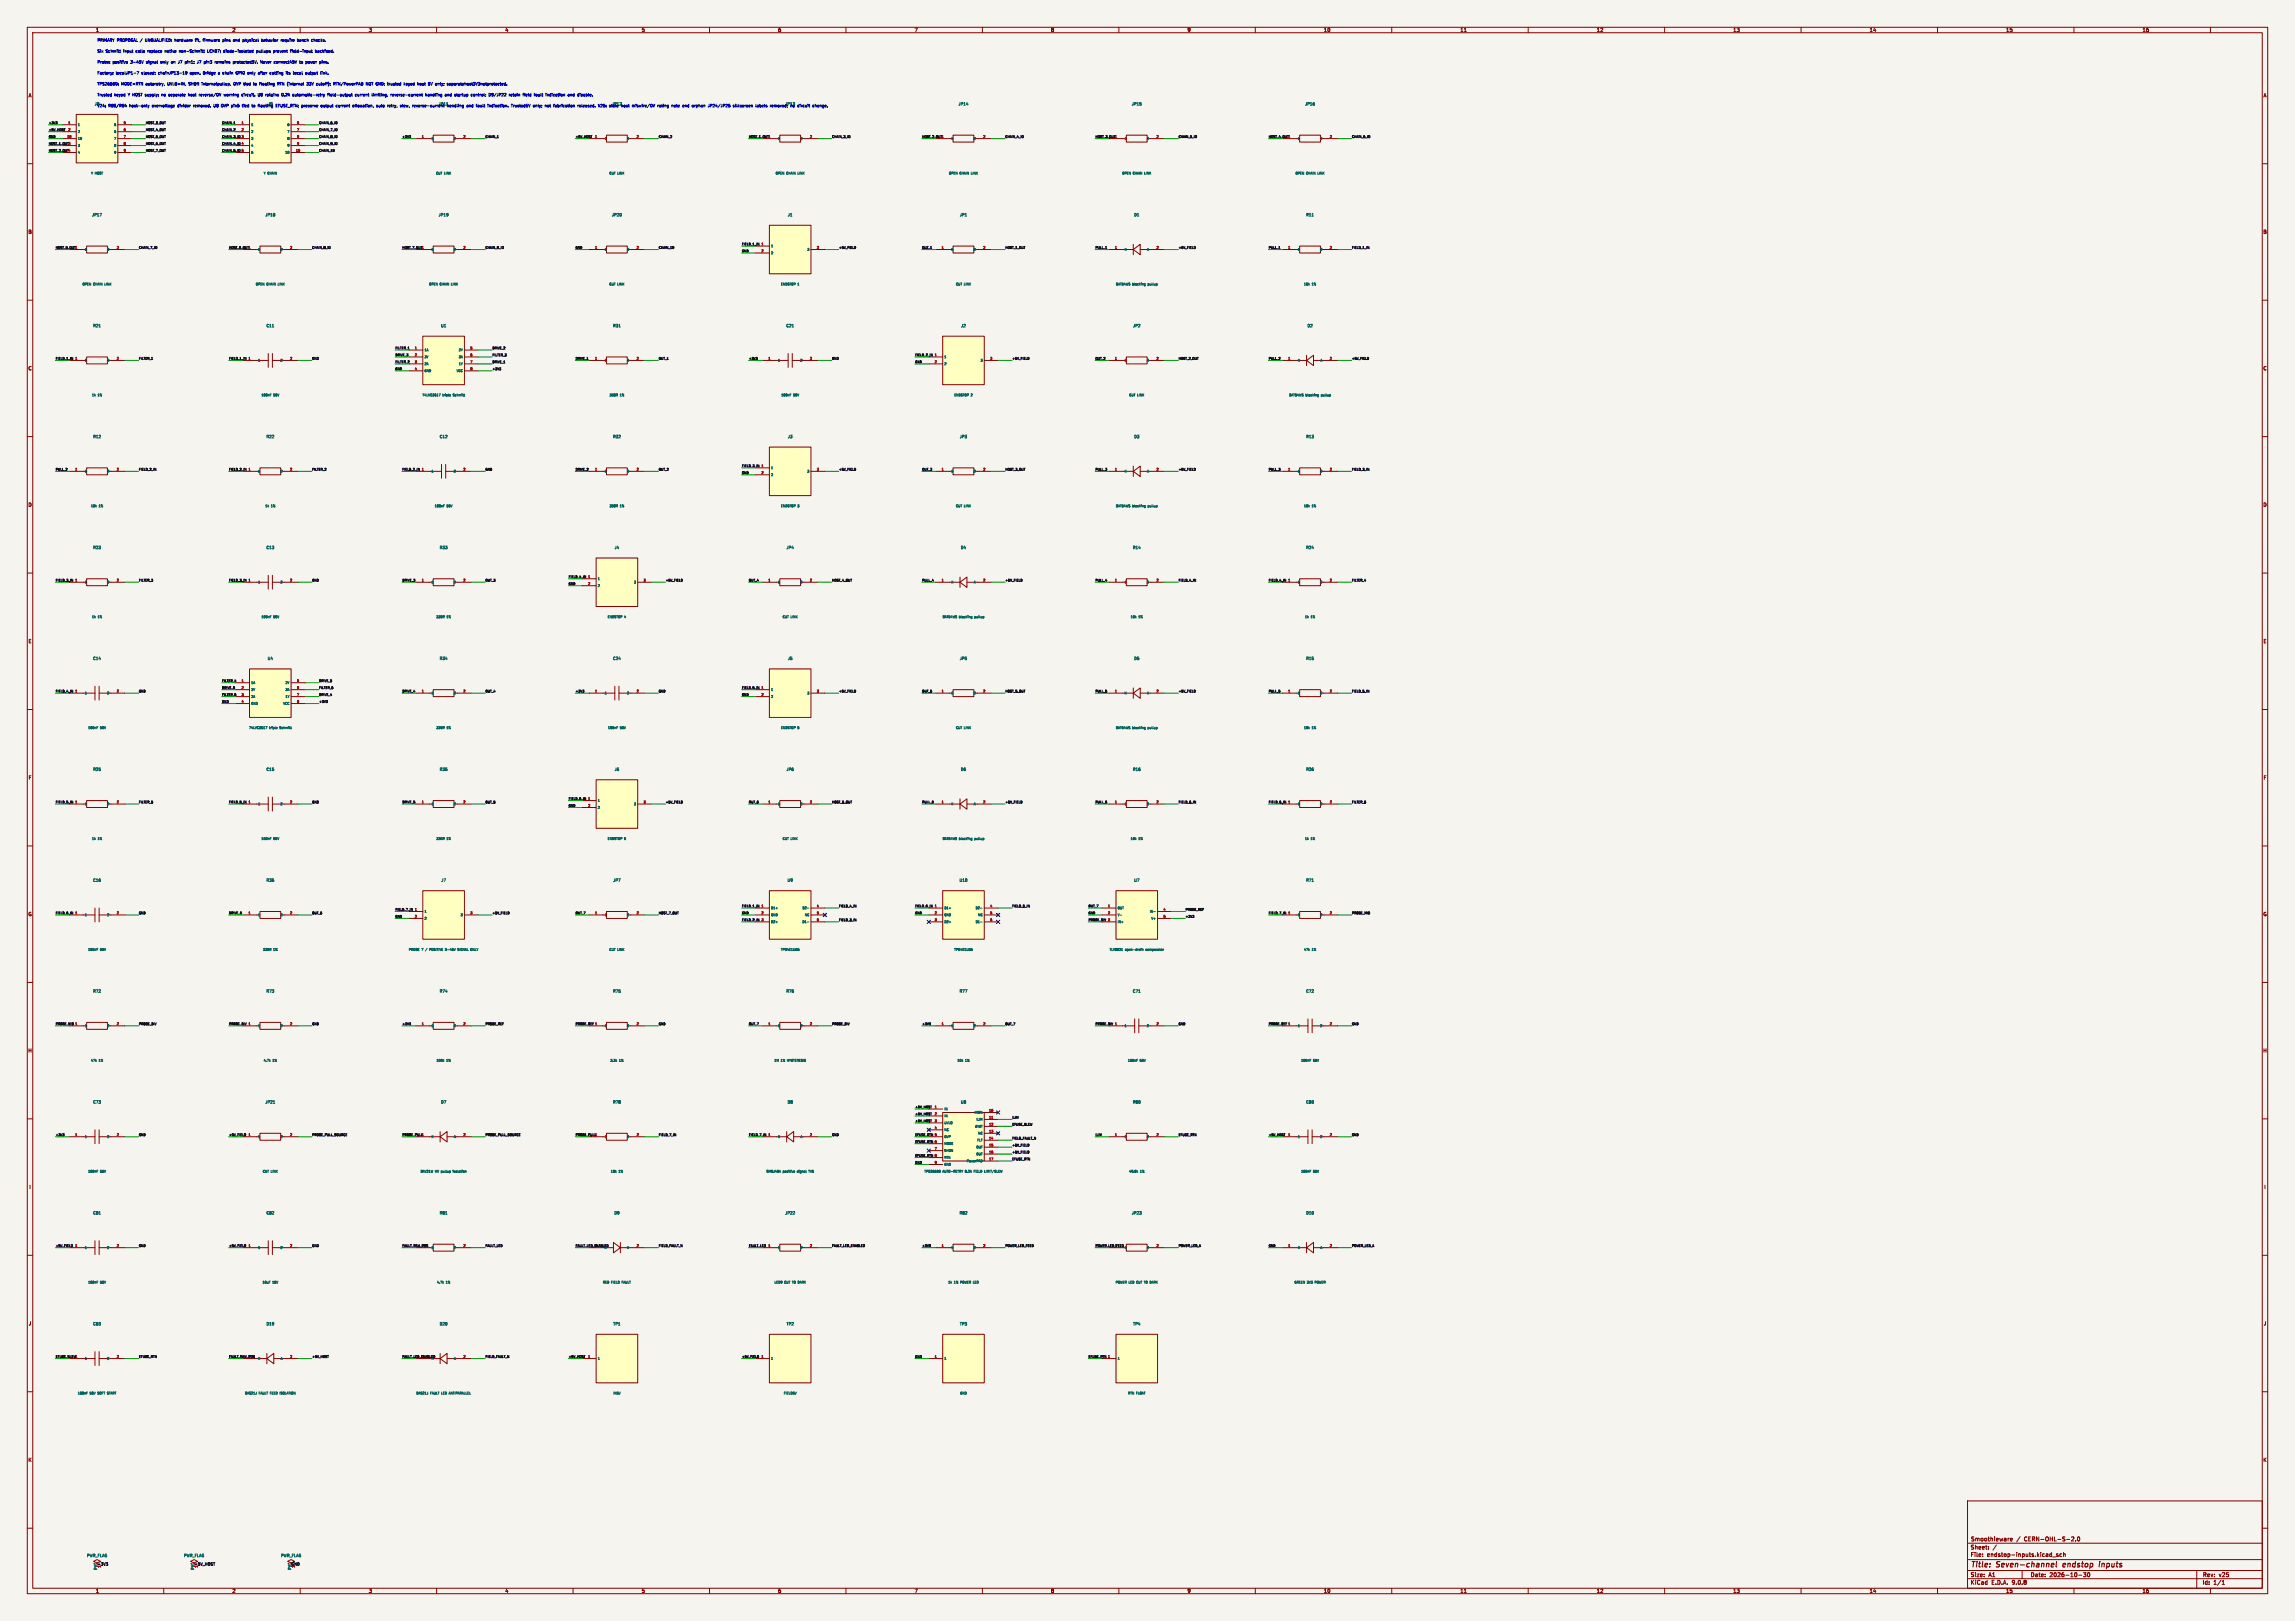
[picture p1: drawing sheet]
<svg xmlns="http://www.w3.org/2000/svg" width="841mm" height="594mm" viewBox="0 0 841 594" stroke-linecap="round" stroke-linejoin="round" font-family="sans-serif">
<defs><g id="words">
<g font-size="2.8" fill="#840000">
<text x="722" y="574.9">Title:</text>
<text x="731.7" y="574.9">Seven-channel</text>
<text x="756.8" y="574.9">endstop</text>
<text x="770.9" y="574.9">inputs</text>
</g>
<g font-size="2.1" fill="#840000">
<text x="722" y="568">Sheet:</text>
<text x="722" y="565.2">Smoothieware</text>
<text x="739.2" y="565.2">/</text>
<text x="742.6" y="565.2">CERN-OHL-S-2.0</text>
<text x="722" y="570.7">File:</text>
<text x="728.1" y="570.7">endstop-inputs.kicad_sch</text>
<text x="722" y="580.9">KiCad</text>
<text x="722" y="578.1">Size:</text>
<text x="728.7" y="578.1">A1</text>
<text x="729.7" y="580.9">E.D.A.</text>
<text x="737.3" y="580.9">9.0.8</text>
<text x="744" y="578.1">Date:</text>
<text x="751" y="578.1">2026-10-30</text>
<text x="807" y="578.3">Rev:</text>
<text x="807" y="580.9">Id:</text>
<text x="811.1" y="580.9">1/1</text>
<text x="813.4" y="578.3">v25</text>
</g>
<g font-size="1.8" fill="#840000">
<text x="35" y="11.9">1</text>
<text x="85" y="11.9">2</text>
<text x="135" y="11.9">3</text>
<text x="185" y="11.9">4</text>
<text x="235" y="11.9">5</text>
<text x="285" y="11.9">6</text>
<text x="335" y="11.9">7</text>
<text x="385" y="11.9">8</text>
<text x="435" y="11.9">9</text>
<text x="485" y="11.9">10</text>
<text x="535" y="11.9">11</text>
<text x="585" y="11.9">12</text>
<text x="635" y="11.9">13</text>
<text x="685" y="11.9">14</text>
<text x="735" y="11.9">15</text>
<text x="785" y="11.9">16</text>
<text x="10.3" y="35.9">A</text>
<text x="829.3" y="35.9">A</text>
<text x="10.3" y="85.9">B</text>
<text x="829.2" y="85.9">B</text>
<text x="10.3" y="135.9">C</text>
<text x="829.2" y="135.9">C</text>
<text x="10.3" y="185.9">D</text>
<text x="829.2" y="185.9">D</text>
<text x="10.3" y="235.9">E</text>
<text x="829.3" y="235.9">E</text>
<text x="10.3" y="285.9">F</text>
<text x="829.3" y="285.9">F</text>
<text x="10.3" y="335.9">G</text>
<text x="829.2" y="335.9">G</text>
<text x="10.2" y="385.9">H</text>
<text x="829.2" y="385.9">H</text>
<text x="10.6" y="435.9">I</text>
<text x="829.6" y="435.9">I</text>
<text x="10.4" y="485.9">J</text>
<text x="829.4" y="485.9">J</text>
<text x="10.3" y="535.9">K</text>
<text x="829.2" y="535.9">K</text>
<text x="35" y="583.9">1</text>
<text x="85" y="583.9">2</text>
<text x="135" y="583.9">3</text>
<text x="185" y="583.9">4</text>
<text x="235" y="583.9">5</text>
<text x="285" y="583.9">6</text>
<text x="335" y="583.9">7</text>
<text x="385" y="583.9">8</text>
<text x="435" y="583.9">9</text>
<text x="485" y="583.9">10</text>
<text x="535" y="583.9">11</text>
<text x="585" y="583.9">12</text>
<text x="635" y="583.9">13</text>
<text x="685" y="583.9">14</text>
<text x="735" y="583.9">15</text>
<text x="785" y="583.9">16</text>
</g>
<g font-size="1.4" fill="#0000c2">
<text x="35.6" y="15.5">PRIMARY</text>
<text x="42.9" y="15.5">PROPOSAL</text>
<text x="51.6" y="15.5">/</text>
<text x="53.7" y="15.5">UNQUALIFIED:</text>
<text x="64.8" y="15.5">hardware</text>
<text x="72.6" y="15.5">fit,</text>
<text x="75.7" y="15.5">firmware</text>
<text x="83.1" y="15.5">pins</text>
<text x="87.2" y="15.5">and</text>
<text x="91" y="15.5">physical</text>
<text x="98.1" y="15.5">behavior</text>
<text x="105.5" y="15.5">require</text>
<text x="111.7" y="15.5">bench</text>
<text x="117.2" y="15.5">checks.</text>
<text x="35.6" y="23.5">Probe:</text>
<text x="35.6" y="19.5">Six</text>
<text x="38.8" y="19.5">Schmitt</text>
<text x="41.3" y="23.5">positive</text>
<text x="45.5" y="19.5">input</text>
<text x="48.1" y="23.5">3-45V</text>
<text x="50.3" y="19.5">cells</text>
<text x="54.1" y="23.5">signal</text>
<text x="54.9" y="19.5">replace</text>
<text x="59.6" y="23.5">only</text>
<text x="61.4" y="19.5">native</text>
<text x="63.8" y="23.5">on</text>
<text x="66.6" y="23.5">J7</text>
<text x="66.9" y="19.5">non-Schmitt</text>
<text x="69.3" y="23.5">pin1;</text>
<text x="74" y="23.5">J7</text>
<text x="76.8" y="23.5">pin3</text>
<text x="77.6" y="19.5">LCX07;</text>
<text x="81" y="23.5">remains</text>
<text x="83.7" y="19.5">diode-isolated</text>
<text x="88" y="23.5">protected5V.</text>
<text x="96" y="19.5">pullups</text>
<text x="98.3" y="23.5">Never</text>
<text x="102.5" y="19.5">prevent</text>
<text x="103.5" y="23.5">connect45V</text>
<text x="109" y="19.5">field-input</text>
<text x="113.1" y="23.5">to</text>
<text x="115.6" y="23.5">power</text>
<text x="118.3" y="19.5">backfeed.</text>
<text x="35.6" y="27.5">Factory:</text>
<text x="42.5" y="27.5">localJP1-7</text>
<text x="52.2" y="27.5">closed;</text>
<text x="58.5" y="27.5">chainJP13-19</text>
<text x="70.4" y="27.5">open.</text>
<text x="75.5" y="27.5">Bridge</text>
<text x="81.2" y="27.5">a</text>
<text x="83.2" y="27.5">chain</text>
<text x="88.2" y="27.5">GPIO</text>
<text x="92.8" y="27.5">only</text>
<text x="96.9" y="27.5">after</text>
<text x="101.4" y="27.5">cutting</text>
<text x="107.6" y="27.5">its</text>
<text x="110.5" y="27.5">local</text>
<text x="115.3" y="27.5">output</text>
<text x="35.6" y="31.5">TPS26600:</text>
<text x="35.6" y="35.5">Trusted</text>
<text x="42" y="35.5">keyed</text>
<text x="44.5" y="31.5">MODE=RTN</text>
<text x="47.2" y="35.5">Y HOST supply:</text>
<text x="53.7" y="31.5">autoretry,</text>
<text x="60.2" y="35.5">no</text>
<text x="61.9" y="31.5">UVLO=IN,</text>
<text x="63.1" y="35.5">separate</text>
<text x="69.9" y="31.5">SHDN</text>
<text x="70.5" y="35.5">host</text>
<text x="74.7" y="35.5">reverse/OV</text>
<text x="75" y="31.5">internalpullup,</text>
<text x="84.1" y="35.5">warning</text>
<text x="86.9" y="31.5">OVP</text>
<text x="90.8" y="31.5">tied</text>
<text x="90.8" y="35.5">circuit.</text>
<text x="94.7" y="31.5">to</text>
<text x="97.1" y="35.5">U8</text>
<text x="97.2" y="31.5">floating</text>
<text x="100.1" y="35.5">retains</text>
<text x="103.9" y="31.5">RTN (internal</text>
<text x="106.3" y="35.5">0.2A</text>
<text x="110.5" y="35.5">automatic-retry</text>
<text x="115.2" y="31.5">33V</text>
<text x="119" y="31.5">cutoff);</text>
<text x="123.7" y="35.5">field-output</text>
<text x="125.5" y="31.5">RTN/PowerPAD</text>
<text x="134" y="35.5">current</text>
<text x="137.7" y="31.5">NOT GND;</text>
<text x="140.4" y="35.5">limiting,</text>
<text x="146.1" y="31.5">trusted</text>
<text x="147.5" y="35.5">reverse-current</text>
<text x="152.4" y="31.5">keyed</text>
<text x="157.6" y="31.5">host</text>
<text x="160.5" y="35.5">handling</text>
<text x="161.8" y="31.5">5V</text>
<text x="164.6" y="31.5">only;</text>
<text x="167.9" y="35.5">and</text>
<text x="169.2" y="31.5">separatehost3V3notprotected.</text>
<text x="171.7" y="35.5">startup</text>
<text x="178" y="35.5">control;</text>
<text x="184.8" y="35.5">D9/JP22</text>
<text x="192.4" y="35.5">retain</text>
<text x="197.8" y="35.5">field</text>
<text x="202.2" y="35.5">fault</text>
<text x="206.6" y="35.5">indication</text>
<text x="215" y="35.5">and</text>
<text x="34.6" y="38.8">J8</text>
<text x="35.6" y="39.5">V24:</text>
<text x="39.8" y="39.5">R83/R84</text>
<text x="47.7" y="39.5">host-only</text>
<text x="56.2" y="39.5">overvoltage</text>
<text x="65.8" y="39.5">divider</text>
<text x="71.8" y="39.5">removed.</text>
<text x="79.6" y="39.5">U8</text>
<text x="82.6" y="39.5">OVP</text>
<text x="86.5" y="39.5">pin5</text>
<text x="90.8" y="39.5">tied</text>
<text x="94.6" y="39.5">to</text>
<text x="97.1" y="39.5">floating</text>
<text x="98.1" y="38.8">J9</text>
<text x="103.9" y="39.5">EFUSE_RTN;</text>
<text x="113.6" y="39.5">preserve</text>
<text x="120.9" y="39.5">output</text>
<text x="126.7" y="39.5">current</text>
<text x="133.1" y="39.5">allocation,</text>
<text x="142" y="39.5">auto</text>
<text x="146.3" y="39.5">retry,</text>
<text x="151.3" y="39.5">slew,</text>
<text x="156" y="39.5">reverse-current</text>
<text x="160.6" y="38.8">JP11</text>
<text x="169" y="39.5">handling</text>
<text x="176.4" y="39.5">and</text>
<text x="180.1" y="39.5">fault</text>
<text x="184.6" y="39.5">indication.</text>
<text x="193.5" y="39.5">Trusted5V</text>
<text x="201.8" y="39.5">only;</text>
<text x="206.4" y="39.5">not</text>
<text x="209.8" y="39.5">fabrication</text>
<text x="218.9" y="39.5">released.</text>
<text x="224.1" y="38.8">JP12</text>
<text x="226.7" y="39.5">V25:</text>
<text x="231" y="39.5">stale</text>
<text x="235.6" y="39.5">host</text>
<text x="239.9" y="39.5">miswire/OV</text>
<text x="249.4" y="39.5">rating</text>
<text x="254.8" y="39.5">note</text>
<text x="259.1" y="39.5">and</text>
<text x="262.8" y="39.5">orphan</text>
<text x="269" y="39.5">JP24/JP25</text>
<text x="278.4" y="39.5">silkscreen</text>
<text x="286.9" y="39.5">labels</text>
<text x="287.6" y="38.8">JP13</text>
<text x="292.5" y="39.5">removed;</text>
<text x="300.2" y="39.5">no</text>
<text x="303" y="39.5">circuit</text>
</g>
<g font-size="1.4" fill="#006464">
<text x="351.1" y="38.8">JP14</text>
<text x="414.6" y="38.8">JP15</text>
<text x="478.1" y="38.8">JP16</text>
<text x="33.6" y="79.5">JP17</text>
<text x="97.1" y="79.5">JP18</text>
<text x="160.6" y="79.5">JP19</text>
<text x="224.1" y="79.5">JP20</text>
<text x="288.6" y="79.5">J1</text>
<text x="351.6" y="79.5">JP1</text>
<text x="415.5" y="79.5">D1</text>
<text x="478.5" y="79.5">R11</text>
<text x="34" y="120.1">R21</text>
<text x="97.5" y="120.1">C11</text>
<text x="161.4" y="120.1">U1</text>
<text x="224.5" y="120.1">R31</text>
<text x="288" y="120.1">C21</text>
<text x="352.1" y="120.1">J2</text>
<text x="415.1" y="120.1">JP2</text>
<text x="479" y="120.1">D2</text>
<text x="34" y="160.7">R12</text>
<text x="97.5" y="160.7">R22</text>
<text x="161" y="160.7">C12</text>
<text x="224.5" y="160.7">R32</text>
<text x="288.6" y="160.7">J3</text>
<text x="351.6" y="160.7">JP3</text>
<text x="415.5" y="160.7">D3</text>
<text x="478.5" y="160.7">R13</text>
<text x="34" y="201.4">R23</text>
<text x="97.5" y="201.4">C13</text>
<text x="161" y="201.4">R33</text>
<text x="225.1" y="201.4">J4</text>
<text x="288.1" y="201.4">JP4</text>
<text x="352" y="201.4">D4</text>
<text x="415" y="201.4">R14</text>
<text x="478.5" y="201.4">R24</text>
<text x="34" y="242">C14</text>
<text x="97.9" y="242">U4</text>
<text x="161" y="242">R34</text>
<text x="224.5" y="242">C24</text>
<text x="288.6" y="242">J5</text>
<text x="351.6" y="242">JP5</text>
<text x="415.5" y="242">D5</text>
<text x="478.5" y="242">R15</text>
<text x="34" y="282.7">R25</text>
<text x="97.5" y="282.7">C15</text>
<text x="161" y="282.7">R35</text>
<text x="225.1" y="282.7">J6</text>
<text x="288.1" y="282.7">JP6</text>
<text x="352" y="282.7">D6</text>
<text x="415" y="282.7">R16</text>
<text x="478.5" y="282.7">R26</text>
<text x="34" y="323.3">C16</text>
<text x="97.5" y="323.3">R36</text>
<text x="161.6" y="323.3">J7</text>
<text x="224.6" y="323.3">JP7</text>
<text x="288.4" y="323.3">U9</text>
<text x="351.5" y="323.3">U10</text>
<text x="415.4" y="323.3">U7</text>
<text x="478.5" y="323.3">R71</text>
<text x="34" y="363.9">R72</text>
<text x="97.5" y="363.9">R73</text>
<text x="161" y="363.9">R74</text>
<text x="224.5" y="363.9">R75</text>
<text x="288" y="363.9">R76</text>
<text x="351.5" y="363.9">R77</text>
<text x="415" y="363.9">C71</text>
<text x="478.5" y="363.9">C72</text>
<text x="34" y="404.6">C73</text>
<text x="97.1" y="404.6">JP21</text>
<text x="161.5" y="404.6">D7</text>
<text x="224.5" y="404.6">R78</text>
<text x="288.5" y="404.6">D8</text>
<text x="351.9" y="404.6">U8</text>
<text x="415" y="404.6">R80</text>
<text x="478.5" y="404.6">C80</text>
<text x="34" y="445.2">C81</text>
<text x="97.5" y="445.2">C82</text>
<text x="161" y="445.2">R81</text>
<text x="225" y="445.2">D9</text>
<text x="287.6" y="445.2">JP22</text>
<text x="351.5" y="445.2">R82</text>
<text x="414.6" y="445.2">JP23</text>
<text x="478.5" y="445.2">D10</text>
<text x="34" y="485.9">C83</text>
<text x="97.5" y="485.9">D19</text>
<text x="161" y="485.9">D20</text>
<text x="224.6" y="485.9">TP1</text>
<text x="288.1" y="485.9">TP2</text>
<text x="351.6" y="485.9">TP3</text>
<text x="415.1" y="485.9">TP4</text>
<text x="31.7" y="570.8">PWR_FLAG</text>
<text x="35.3" y="575.5" transform="rotate(-90 35.3 575.5)">pwr</text>
<text x="67.3" y="570.8">PWR_FLAG</text>
<text x="70.9" y="575.5" transform="rotate(-90 70.9 575.5)">pwr</text>
<text x="102.8" y="570.8">PWR_FLAG</text>
</g>
<g font-size="1.4" fill="#0f0f0f">
<text x="35.6" y="573.8">+3V3</text>
<text x="71.1" y="573.8">+5V_HOST</text>
<text x="106.4" y="575.5" transform="rotate(-90 106.4 575.5)">pwr</text>
<text x="106.7" y="573.8">GND</text>
</g>
<g font-size="1.4" fill="#a90000">
<text x="37.3" y="574.6" transform="rotate(-90 37.3 574.6)">1</text>
<text x="72.8" y="574.6" transform="rotate(-90 72.8 574.6)">1</text>
<text x="108.4" y="574.6" transform="rotate(-90 108.4 574.6)">1</text>
</g>
<g font-size="1.1" fill="#0f0f0f">
<text x="17.8" y="45.5">+3V3</text>
<text x="53.3" y="45.5">HOST_3_OUT</text>
<text x="81.3" y="45.5">CHAIN_1</text>
<text x="116.8" y="45.5">CHAIN_6_IO</text>
<text x="17.8" y="48">+5V_HOST</text>
<text x="17.8" y="50.6">GND</text>
<text x="17.8" y="53.1">HOST_1_OUT3</text>
<text x="53.3" y="48">HOST_4_OUT</text>
<text x="53.3" y="53.1">HOST_6_OUT</text>
<text x="53.3" y="50.6">HOST_5_OUT</text>
<text x="81.3" y="50.6">CHAIN_3_IO 3</text>
<text x="81.3" y="53.1">CHAIN_4_IO 4</text>
<text x="81.3" y="48">CHAIN_2</text>
<text x="116.8" y="48">CHAIN_7_IO</text>
<text x="116.8" y="53.1">CHAIN_9_IO</text>
<text x="116.8" y="50.6">CHAIN_8_IO</text>
<text x="147.3" y="50.6">+3V3</text>
<text x="177.8" y="50.6">CHAIN_1</text>
<text x="210.8" y="50.6">+5V_HOST</text>
<text x="241.3" y="50.6">CHAIN_2</text>
<text x="274.3" y="50.6">HOST_1_OUT1</text>
<text x="304.8" y="50.6">CHAIN_3_IO</text>
<text x="337.8" y="50.6">HOST_2_OUT1</text>
<text x="368.3" y="50.6">CHAIN_4_IO</text>
<text x="401.3" y="50.6">HOST_3_OUT1</text>
<text x="431.8" y="50.6">CHAIN_5_IO</text>
<text x="464.8" y="50.6">HOST_4_OUT1</text>
<text x="495.3" y="50.6">CHAIN_6_IO</text>
<text x="17.8" y="55.7">HOST_2_OUT4</text>
<text x="53.3" y="55.7">HOST_7_OUT</text>
<text x="81.3" y="55.7">CHAIN_5_IO 5</text>
<text x="116.8" y="55.7">CHAIN_10</text>
<text x="271.8" y="89.9">FIELD_1_IN</text>
<text x="20.3" y="91.2">HOST_5_OUT1</text>
<text x="50.8" y="91.2">CHAIN_7_IO</text>
<text x="83.8" y="91.2">HOST_6_OUT1</text>
<text x="114.3" y="91.2">CHAIN_8_IO</text>
<text x="147.3" y="91.2">HOST_7_OUT1</text>
<text x="177.8" y="91.2">CHAIN_9_IO</text>
<text x="210.8" y="91.2">GND</text>
<text x="241.3" y="91.2">CHAIN_10</text>
<text x="271.8" y="92.5">GND</text>
<text x="307.3" y="91.2">+5V_FIELD</text>
<text x="337.8" y="91.2">OUT_1</text>
<text x="368.3" y="91.2">HOST_1_OUT</text>
<text x="401.3" y="91.2">PULL_1</text>
<text x="431.8" y="91.2">+5V_FIELD</text>
<text x="464.8" y="91.2">PULL_1</text>
<text x="495.3" y="91.2">FIELD_1_IN</text>
<text x="20.3" y="131.9">FIELD_1_IN</text>
<text x="50.8" y="131.9">FILTER_1</text>
<text x="83.8" y="131.9">FIELD_1_IN</text>
<text x="114.3" y="131.9">GND</text>
<text x="144.8" y="128">FILTER_1</text>
<text x="144.8" y="130.6">DRIVE_3</text>
<text x="180.3" y="130.6">FILTER_3</text>
<text x="180.3" y="128">DRIVE_2</text>
<text x="210.8" y="131.9">DRIVE_1</text>
<text x="241.3" y="131.9">OUT_1</text>
<text x="274.3" y="131.9">+3V3</text>
<text x="304.8" y="131.9">GND</text>
<text x="335.3" y="130.6">FIELD_2_IN</text>
<text x="370.8" y="131.9">+5V_FIELD</text>
<text x="401.3" y="131.9">OUT_2</text>
<text x="431.8" y="131.9">HOST_2_OUT</text>
<text x="464.8" y="131.9">PULL_2</text>
<text x="495.3" y="131.9">+5V_FIELD</text>
<text x="144.8" y="133.1">FILTER_2</text>
<text x="144.8" y="135.7">GND</text>
<text x="180.3" y="135.7">+3V3</text>
<text x="180.3" y="133.1">DRIVE_1</text>
<text x="335.3" y="133.1">GND</text>
<text x="20.3" y="172.5">PULL_2</text>
<text x="50.8" y="172.5">FIELD_2_IN</text>
<text x="83.8" y="172.5">FIELD_2_IN</text>
<text x="114.3" y="172.5">FILTER_2</text>
<text x="147.3" y="172.5">FIELD_2_IN</text>
<text x="177.8" y="172.5">GND</text>
<text x="210.8" y="172.5">DRIVE_2</text>
<text x="241.3" y="172.5">OUT_2</text>
<text x="271.8" y="173.8">GND</text>
<text x="271.8" y="171.2">FIELD_3_IN</text>
<text x="307.3" y="172.5">+5V_FIELD</text>
<text x="337.8" y="172.5">OUT_3</text>
<text x="368.3" y="172.5">HOST_3_OUT</text>
<text x="401.3" y="172.5">PULL_3</text>
<text x="431.8" y="172.5">+5V_FIELD</text>
<text x="464.8" y="172.5">PULL_3</text>
<text x="495.3" y="172.5">FIELD_3_IN</text>
<text x="20.3" y="213.1">FIELD_3_IN</text>
<text x="50.8" y="213.1">FILTER_3</text>
<text x="83.8" y="213.1">FIELD_3_IN</text>
<text x="114.3" y="213.1">GND</text>
<text x="147.3" y="213.1">DRIVE_3</text>
<text x="177.8" y="213.1">OUT_3</text>
<text x="208.3" y="214.4">GND</text>
<text x="208.3" y="211.9">FIELD_4_IN</text>
<text x="243.8" y="213.1">+5V_FIELD</text>
<text x="274.3" y="213.1">OUT_4</text>
<text x="304.8" y="213.1">HOST_4_OUT</text>
<text x="337.8" y="213.1">PULL_4</text>
<text x="368.3" y="213.1">+5V_FIELD</text>
<text x="401.3" y="213.1">PULL_4</text>
<text x="431.8" y="213.1">FIELD_4_IN</text>
<text x="464.8" y="213.1">FIELD_4_IN</text>
<text x="495.3" y="213.1">FILTER_4</text>
<text x="81.3" y="250">FILTER_4</text>
<text x="116.8" y="250">DRIVE_5</text>
<text x="20.3" y="253.8">FIELD_4_IN</text>
<text x="50.8" y="253.8">GND</text>
<text x="81.3" y="252.5">DRIVE_6</text>
<text x="81.3" y="257.6">GND</text>
<text x="81.3" y="255">FILTER_5</text>
<text x="116.8" y="257.6">+3V3</text>
<text x="116.8" y="255">DRIVE_4</text>
<text x="116.8" y="252.5">FILTER_6</text>
<text x="147.3" y="253.8">DRIVE_4</text>
<text x="177.8" y="253.8">OUT_4</text>
<text x="210.8" y="253.8">+3V3</text>
<text x="241.3" y="253.8">GND</text>
<text x="271.8" y="252.5">FIELD_5_IN</text>
<text x="271.8" y="255">GND</text>
<text x="307.3" y="253.8">+5V_FIELD</text>
<text x="337.8" y="253.8">OUT_5</text>
<text x="368.3" y="253.8">HOST_5_OUT</text>
<text x="401.3" y="253.8">PULL_5</text>
<text x="431.8" y="253.8">+5V_FIELD</text>
<text x="464.8" y="253.8">PULL_5</text>
<text x="495.3" y="253.8">FIELD_5_IN</text>
<text x="208.3" y="293.1">FIELD_6_IN</text>
<text x="20.3" y="294.4">FIELD_5_IN</text>
<text x="50.8" y="294.4">FILTER_5</text>
<text x="83.8" y="294.4">FIELD_5_IN</text>
<text x="114.3" y="294.4">GND</text>
<text x="147.3" y="294.4">DRIVE_5</text>
<text x="177.8" y="294.4">OUT_5</text>
<text x="208.3" y="295.7">GND</text>
<text x="243.8" y="294.4">+5V_FIELD</text>
<text x="274.3" y="294.4">OUT_6</text>
<text x="304.8" y="294.4">HOST_6_OUT</text>
<text x="337.8" y="294.4">PULL_6</text>
<text x="368.3" y="294.4">+5V_FIELD</text>
<text x="401.3" y="294.4">PULL_6</text>
<text x="431.8" y="294.4">FIELD_6_IN</text>
<text x="464.8" y="294.4">FIELD_6_IN</text>
<text x="495.3" y="294.4">FILTER_6</text>
<text x="20.3" y="335.1">FIELD_6_IN</text>
<text x="50.8" y="335.1">GND</text>
<text x="83.8" y="335.1">DRIVE_6</text>
<text x="114.3" y="335.1">OUT_6</text>
<text x="144.8" y="333.8">FIELD_7_IN</text>
<text x="180.3" y="335.1">+5V_FIELD</text>
<text x="210.8" y="335.1">OUT_7</text>
<text x="241.3" y="335.1">HOST_7_OUT</text>
<text x="271.8" y="335.1">GND</text>
<text x="271.8" y="332.5">FIELD_1_IN</text>
<text x="307.3" y="332.5">FIELD_4_IN</text>
<text x="335.3" y="332.5">FIELD_6_IN</text>
<text x="335.3" y="335.1">GND</text>
<text x="370.8" y="332.5">FIELD_5_IN</text>
<text x="398.8" y="335.1">GND</text>
<text x="398.8" y="332.5">OUT_7</text>
<text x="434.3" y="333.8">PROBE_REF</text>
<text x="464.8" y="335.1">FIELD_7_IN</text>
<text x="495.3" y="335.1">PROBE_MID</text>
<text x="144.8" y="336.3">GND</text>
<text x="271.8" y="337.6">FIELD_2_IN</text>
<text x="307.3" y="337.6">FIELD_3_IN</text>
<text x="398.8" y="337.6">PROBE_DIV 3</text>
<text x="434.3" y="336.3">+3V3</text>
<text x="20.3" y="375.7">PROBE_MID 1</text>
<text x="50.8" y="375.7">PROBE_DIV</text>
<text x="83.8" y="375.7">PROBE_DIV 1</text>
<text x="114.3" y="375.7">GND</text>
<text x="147.3" y="375.7">+3V3</text>
<text x="177.8" y="375.7">PROBE_REF</text>
<text x="210.8" y="375.7">PROBE_REF 1</text>
<text x="241.3" y="375.7">GND</text>
<text x="274.3" y="375.7">OUT_7</text>
<text x="304.8" y="375.7">PROBE_DIV</text>
<text x="337.8" y="375.7">+3V3</text>
<text x="368.3" y="375.7">OUT_7</text>
<text x="401.3" y="375.7">PROBE_DIV 1</text>
<text x="431.8" y="375.7">GND</text>
<text x="464.8" y="375.7">PROBE_REF 1</text>
<text x="495.3" y="375.7">GND</text>
<text x="335.3" y="406.2">+5V_HOST</text>
<text x="335.3" y="411.3">+5V_HOST</text>
<text x="335.3" y="408.7">+5V_HOST</text>
<text x="370.8" y="410">ILIM</text>
<text x="370.8" y="412.5">EFUSE_SLEW</text>
<text x="20.3" y="416.3">+3V3</text>
<text x="50.8" y="416.3">GND</text>
<text x="83.8" y="416.3">+5V_FIELD</text>
<text x="114.3" y="416.3">PROBE_PULL_SOURCE</text>
<text x="147.3" y="416.3">PROBE_PULL1</text>
<text x="177.8" y="416.3">PROBE_PULL_SOURCE</text>
<text x="210.8" y="416.3">PROBE_PULL1</text>
<text x="241.3" y="416.3">FIELD_7_IN</text>
<text x="274.3" y="416.3">FIELD_7_IN</text>
<text x="304.8" y="416.3">GND</text>
<text x="335.3" y="416.3">EFUSE_RTN 5</text>
<text x="335.3" y="418.9">EFUSE_RTN 6</text>
<text x="370.8" y="417.6">FIELD_FAULT_N</text>
<text x="401.3" y="416.3">ILIM</text>
<text x="431.8" y="416.3">EFUSE_RTN</text>
<text x="464.8" y="416.3">+5V_HOST</text>
<text x="495.3" y="416.3">GND</text>
<text x="335.3" y="424">EFUSE_RTN 8</text>
<text x="370.8" y="422.7">+5V_FIELD</text>
<text x="370.8" y="425.2">EFUSE_RTN</text>
<text x="370.8" y="420.1">+5V_FIELD</text>
<text x="335.3" y="426.5">GND</text>
<text x="20.3" y="457">+5V_FIELD</text>
<text x="50.8" y="457">GND</text>
<text x="83.8" y="457">+5V_FIELD</text>
<text x="114.3" y="457">GND</text>
<text x="147.3" y="457">FAULT_RAW_POS</text>
<text x="154.4" y="456.9">1</text>
<text x="177.8" y="457">FAULT_LED</text>
<text x="210.8" y="457">FAULT_LED_ENABLED</text>
<text x="217.9" y="456.9">1</text>
<text x="221.5" y="457.8">A</text>
<text x="241.3" y="457">FIELD_FAULT_N</text>
<text x="274.3" y="457">FAULT_LED 1</text>
<text x="304.8" y="457">FAULT_LED_ENABLED</text>
<text x="337.8" y="457">+3V3</text>
<text x="368.3" y="457">POWER_LED_FEED</text>
<text x="401.3" y="457">POWER_LED_FEED</text>
<text x="408.4" y="456.9">1</text>
<text x="431.8" y="457">POWER_LED_A</text>
<text x="464.8" y="457">GND</text>
<text x="495.3" y="457">POWER_LED_A</text>
<text x="20.3" y="497.6">EFUSE_SLEW1</text>
<text x="50.8" y="497.6">EFUSE_RTN</text>
<text x="83.8" y="497.6">FAULT_RAW_POS</text>
<text x="90.9" y="497.6">1</text>
<text x="114.3" y="497.6">+5V_HOST</text>
<text x="147.3" y="497.6">FAULT_LED_ENABLED</text>
<text x="154.4" y="497.6">1</text>
<text x="177.8" y="497.6">FIELD_FAULT_N</text>
<text x="208.3" y="497.6">+5V_HOST</text>
<text x="271.8" y="497.6">+5V_FIELD</text>
<text x="335.3" y="497.6">GND</text>
<text x="398.8" y="497.6">EFUSE_RTN 1</text>
<text x="158" y="498.5">K</text>
</g>
<g font-size="1.1" fill="#a90000">
<text x="24.9" y="45.5">1</text>
<text x="45.2" y="45.5">5</text>
<text x="88.4" y="45.5">1</text>
<text x="108.7" y="45.5">6</text>
<text x="24.5" y="50.5">10</text>
<text x="24.9" y="48">2</text>
<text x="45.2" y="48">6</text>
<text x="45.2" y="50.5">7</text>
<text x="45.2" y="53.1">8</text>
<text x="88.4" y="48">2</text>
<text x="108.7" y="48">7</text>
<text x="108.7" y="50.5">8</text>
<text x="108.7" y="53.1">9</text>
<text x="154.4" y="50.5">1</text>
<text x="169.7" y="50.5">2</text>
<text x="217.9" y="50.5">1</text>
<text x="233.2" y="50.5">2</text>
<text x="296.7" y="50.5">2</text>
<text x="360.2" y="50.5">2</text>
<text x="423.7" y="50.5">2</text>
<text x="487.2" y="50.5">2</text>
<text x="45.2" y="55.6">9</text>
<text x="108.3" y="55.6">10</text>
<text x="278.9" y="89.9">1</text>
<text x="42.7" y="91.2">2</text>
<text x="106.2" y="91.2">2</text>
<text x="169.7" y="91.2">2</text>
<text x="217.9" y="91.2">1</text>
<text x="233.2" y="91.2">2</text>
<text x="278.9" y="92.5">2</text>
<text x="299.2" y="91.2">3</text>
<text x="344.9" y="91.2">1</text>
<text x="360.2" y="91.2">2</text>
<text x="408.4" y="91.2">1</text>
<text x="423.7" y="91.2">2</text>
<text x="471.9" y="91.2">1</text>
<text x="487.2" y="91.2">2</text>
<text x="27.4" y="131.8">1</text>
<text x="42.7" y="131.8">2</text>
<text x="90.9" y="131.8">1</text>
<text x="106.2" y="131.8">2</text>
<text x="151.9" y="128">1</text>
<text x="151.9" y="130.6">2</text>
<text x="172.2" y="128">5</text>
<text x="172.2" y="130.6">6</text>
<text x="217.9" y="131.8">1</text>
<text x="233.2" y="131.8">2</text>
<text x="281.4" y="131.8">1</text>
<text x="296.7" y="131.8">2</text>
<text x="342.4" y="130.6">1</text>
<text x="362.7" y="131.8">3</text>
<text x="408.4" y="131.8">1</text>
<text x="423.7" y="131.8">2</text>
<text x="471.9" y="131.8">1</text>
<text x="487.2" y="131.8">2</text>
<text x="151.9" y="133.1">3</text>
<text x="151.9" y="135.6">4</text>
<text x="172.2" y="133.1">7</text>
<text x="172.2" y="135.6">8</text>
<text x="342.4" y="133.1">2</text>
<text x="27.4" y="172.5">1</text>
<text x="42.7" y="172.5">2</text>
<text x="90.9" y="172.5">1</text>
<text x="106.2" y="172.5">2</text>
<text x="154.4" y="172.5">1</text>
<text x="169.7" y="172.5">2</text>
<text x="217.9" y="172.5">1</text>
<text x="233.2" y="172.5">2</text>
<text x="278.9" y="171.2">1</text>
<text x="278.9" y="173.7">2</text>
<text x="299.2" y="172.5">3</text>
<text x="344.9" y="172.5">1</text>
<text x="360.2" y="172.5">2</text>
<text x="408.4" y="172.5">1</text>
<text x="423.7" y="172.5">2</text>
<text x="471.9" y="172.5">1</text>
<text x="487.2" y="172.5">2</text>
<text x="27.4" y="213.1">1</text>
<text x="42.7" y="213.1">2</text>
<text x="90.9" y="213.1">1</text>
<text x="106.2" y="213.1">2</text>
<text x="154.4" y="213.1">1</text>
<text x="169.7" y="213.1">2</text>
<text x="215.4" y="211.8">1</text>
<text x="215.4" y="214.4">2</text>
<text x="235.7" y="213.1">3</text>
<text x="281.4" y="213.1">1</text>
<text x="296.7" y="213.1">2</text>
<text x="344.9" y="213.1">1</text>
<text x="360.2" y="213.1">2</text>
<text x="408.4" y="213.1">1</text>
<text x="423.7" y="213.1">2</text>
<text x="471.9" y="213.1">1</text>
<text x="487.2" y="213.1">2</text>
<text x="88.4" y="249.9">1</text>
<text x="108.7" y="249.9">5</text>
<text x="27.4" y="253.7">1</text>
<text x="42.7" y="253.7">2</text>
<text x="88.4" y="252.5">2</text>
<text x="88.4" y="255">3</text>
<text x="88.4" y="257.6">4</text>
<text x="108.7" y="252.5">6</text>
<text x="108.7" y="255">7</text>
<text x="108.7" y="257.6">8</text>
<text x="154.4" y="253.7">1</text>
<text x="169.7" y="253.7">2</text>
<text x="217.9" y="253.7">1</text>
<text x="233.2" y="253.7">2</text>
<text x="278.9" y="252.5">1</text>
<text x="278.9" y="255">2</text>
<text x="299.2" y="253.7">3</text>
<text x="344.9" y="253.7">1</text>
<text x="360.2" y="253.7">2</text>
<text x="408.4" y="253.7">1</text>
<text x="423.7" y="253.7">2</text>
<text x="471.9" y="253.7">1</text>
<text x="487.2" y="253.7">2</text>
<text x="215.4" y="293.1">1</text>
<text x="27.4" y="294.4">1</text>
<text x="42.7" y="294.4">2</text>
<text x="90.9" y="294.4">1</text>
<text x="106.2" y="294.4">2</text>
<text x="154.4" y="294.4">1</text>
<text x="169.7" y="294.4">2</text>
<text x="215.4" y="295.7">2</text>
<text x="235.7" y="294.4">3</text>
<text x="281.4" y="294.4">1</text>
<text x="296.7" y="294.4">2</text>
<text x="344.9" y="294.4">1</text>
<text x="360.2" y="294.4">2</text>
<text x="408.4" y="294.4">1</text>
<text x="423.7" y="294.4">2</text>
<text x="471.9" y="294.4">1</text>
<text x="487.2" y="294.4">2</text>
<text x="27.4" y="335">1</text>
<text x="42.7" y="335">2</text>
<text x="90.9" y="335">1</text>
<text x="106.2" y="335">2</text>
<text x="151.9" y="333.8">1</text>
<text x="172.2" y="335">3</text>
<text x="217.9" y="335">1</text>
<text x="233.2" y="335">2</text>
<text x="278.9" y="332.5">1</text>
<text x="278.9" y="335">2</text>
<text x="299.2" y="332.5">4</text>
<text x="299.2" y="335">5</text>
<text x="342.4" y="332.5">1</text>
<text x="342.4" y="335">2</text>
<text x="362.7" y="332.5">4</text>
<text x="362.7" y="335">5</text>
<text x="405.9" y="332.5">1</text>
<text x="405.9" y="335">2</text>
<text x="426.2" y="333.8">4</text>
<text x="471.9" y="335">1</text>
<text x="487.2" y="335">2</text>
<text x="151.9" y="336.3">2</text>
<text x="278.9" y="337.6">3</text>
<text x="299.2" y="337.6">6</text>
<text x="342.4" y="337.6">3</text>
<text x="362.7" y="337.6">6</text>
<text x="426.2" y="336.3">5</text>
<text x="42.7" y="375.7">2</text>
<text x="106.2" y="375.7">2</text>
<text x="154.4" y="375.7">1</text>
<text x="169.7" y="375.7">2</text>
<text x="233.2" y="375.7">2</text>
<text x="281.4" y="375.7">1</text>
<text x="296.7" y="375.7">2</text>
<text x="344.9" y="375.7">1</text>
<text x="360.2" y="375.7">2</text>
<text x="423.7" y="375.7">2</text>
<text x="487.2" y="375.7">2</text>
<text x="342.4" y="406.1">1</text>
<text x="362.3" y="407.4">10</text>
<text x="342.4" y="408.7">2</text>
<text x="342.4" y="411.2">3</text>
<text x="342.4" y="413.8">4</text>
<text x="362.3" y="410">11</text>
<text x="362.3" y="412.5">12</text>
<text x="27.4" y="416.3">1</text>
<text x="42.7" y="416.3">2</text>
<text x="90.9" y="416.3">1</text>
<text x="106.2" y="416.3">2</text>
<text x="169.7" y="416.3">2</text>
<text x="233.2" y="416.3">2</text>
<text x="281.4" y="416.3">1</text>
<text x="296.7" y="416.3">2</text>
<text x="362.3" y="415">13</text>
<text x="362.3" y="417.6">14</text>
<text x="408.4" y="416.3">1</text>
<text x="423.7" y="416.3">2</text>
<text x="471.9" y="416.3">1</text>
<text x="487.2" y="416.3">2</text>
<text x="342.4" y="421.4">7</text>
<text x="362.3" y="420.1">15</text>
<text x="362.3" y="422.7">16</text>
<text x="362.3" y="425.2">17</text>
<text x="342.4" y="426.5">9</text>
<text x="27.4" y="456.9">1</text>
<text x="42.7" y="456.9">2</text>
<text x="90.9" y="456.9">1</text>
<text x="106.2" y="456.9">2</text>
<text x="169.7" y="456.9">2</text>
<text x="233.2" y="456.9">2</text>
<text x="296.7" y="456.9">2</text>
<text x="344.9" y="456.9">1</text>
<text x="360.2" y="456.9">2</text>
<text x="423.7" y="456.9">2</text>
<text x="471.9" y="456.9">1</text>
<text x="487.2" y="456.9">2</text>
<text x="42.7" y="497.6">2</text>
<text x="106.2" y="497.6">2</text>
<text x="169.7" y="497.6">2</text>
<text x="215.4" y="497.6">1</text>
<text x="278.9" y="497.6">1</text>
<text x="342.4" y="497.6">1</text>
</g>
<g font-size="1.1" fill="#006464">
<text x="28.4" y="46.3">1</text>
<text x="41.6" y="46.3">5</text>
<text x="91.9" y="46.3">1</text>
<text x="105.1" y="46.3">6</text>
<text x="28.4" y="48.9">2</text>
<text x="28.4" y="51.4">10</text>
<text x="28.4" y="54">3</text>
<text x="41.6" y="48.9">6</text>
<text x="41.6" y="51.4">7</text>
<text x="41.6" y="54">8</text>
<text x="91.9" y="48.9">2</text>
<text x="91.9" y="51.4">3</text>
<text x="91.9" y="54">4</text>
<text x="105.1" y="48.9">7</text>
<text x="105.1" y="51.4">8</text>
<text x="105.1" y="54">9</text>
<text x="158" y="51.4">1</text>
<text x="166.1" y="51.4">2</text>
<text x="221.5" y="51.4">1</text>
<text x="229.6" y="51.4">2</text>
<text x="285" y="51.4">1</text>
<text x="293.1" y="51.4">2</text>
<text x="348.5" y="51.4">1</text>
<text x="356.6" y="51.4">2</text>
<text x="412" y="51.4">1</text>
<text x="420.1" y="51.4">2</text>
<text x="475.5" y="51.4">1</text>
<text x="483.6" y="51.4">2</text>
<text x="28.4" y="56.5">4</text>
<text x="41.6" y="56.5">9</text>
<text x="91.9" y="56.5">5</text>
<text x="104.4" y="56.5">10</text>
<text x="33.2" y="64.1">Y</text>
<text x="34.8" y="64.1">HOST</text>
<text x="96.5" y="64.1">Y</text>
<text x="98.1" y="64.1">CHAIN</text>
<text x="159.6" y="64.1">CUT</text>
<text x="162.8" y="64.1">LINK</text>
<text x="223.1" y="64.1">CUT</text>
<text x="226.3" y="64.1">LINK</text>
<text x="284.1" y="64.1">OPEN</text>
<text x="288.2" y="64.1">CHAIN</text>
<text x="292.7" y="64.1">LINK</text>
<text x="347.6" y="64.1">OPEN</text>
<text x="351.7" y="64.1">CHAIN</text>
<text x="356.2" y="64.1">LINK</text>
<text x="411.1" y="64.1">OPEN</text>
<text x="415.2" y="64.1">CHAIN</text>
<text x="419.7" y="64.1">LINK</text>
<text x="474.6" y="64.1">OPEN</text>
<text x="478.7" y="64.1">CHAIN</text>
<text x="483.2" y="64.1">LINK</text>
<text x="31" y="92.1">1</text>
<text x="39.1" y="92.1">2</text>
<text x="94.5" y="92.1">1</text>
<text x="102.6" y="92.1">2</text>
<text x="158" y="92.1">1</text>
<text x="166.1" y="92.1">2</text>
<text x="221.5" y="92.1">1</text>
<text x="229.6" y="92.1">2</text>
<text x="282.4" y="90.8">1</text>
<text x="282.4" y="93.3">2</text>
<text x="295.6" y="92.1">3</text>
<text x="348.5" y="92.1">1</text>
<text x="356.6" y="92.1">2</text>
<text x="412" y="92.1">K</text>
<text x="420.1" y="92.1">A</text>
<text x="475.5" y="92.1">1</text>
<text x="483.6" y="92.1">2</text>
<text x="30.1" y="104.8">OPEN</text>
<text x="34.2" y="104.8">CHAIN</text>
<text x="38.7" y="104.8">LINK</text>
<text x="93.6" y="104.8">OPEN</text>
<text x="97.7" y="104.8">CHAIN</text>
<text x="102.2" y="104.8">LINK</text>
<text x="157.1" y="104.8">OPEN</text>
<text x="161.2" y="104.8">CHAIN</text>
<text x="165.7" y="104.8">LINK</text>
<text x="223.1" y="104.8">CUT</text>
<text x="226.3" y="104.8">LINK</text>
<text x="286" y="104.8">ENDSTOP</text>
<text x="292.3" y="104.8">1</text>
<text x="350.1" y="104.8">CUT</text>
<text x="353.3" y="104.8">LINK</text>
<text x="408.8" y="104.8">BAT54WS</text>
<text x="415" y="104.8">blocking</text>
<text x="420.9" y="104.8">pullup</text>
<text x="477.7" y="104.8">10k</text>
<text x="480.8" y="104.8">1%</text>
<text x="155.4" y="128.9">1A</text>
<text x="155.4" y="131.4">3Y</text>
<text x="167.9" y="128.9">2Y</text>
<text x="167.9" y="131.4">3A</text>
<text x="345.9" y="131.4">1</text>
<text x="31" y="132.7">1</text>
<text x="39.1" y="132.7">2</text>
<text x="94.5" y="132.7">1</text>
<text x="102.6" y="132.7">2</text>
<text x="155.4" y="134">2A</text>
<text x="155.4" y="136.5">GND</text>
<text x="167.1" y="136.5">VCC</text>
<text x="167.9" y="134">1Y</text>
<text x="221.5" y="132.7">1</text>
<text x="229.6" y="132.7">2</text>
<text x="285" y="132.7">1</text>
<text x="293.1" y="132.7">2</text>
<text x="345.9" y="134">2</text>
<text x="359.1" y="132.7">3</text>
<text x="412" y="132.7">1</text>
<text x="420.1" y="132.7">2</text>
<text x="475.5" y="132.7">K</text>
<text x="483.6" y="132.7">A</text>
<text x="33.6" y="145.4">1k</text>
<text x="35.9" y="145.4">1%</text>
<text x="95.7" y="145.4">100nF</text>
<text x="100.3" y="145.4">50V</text>
<text x="154.6" y="145.4">74LVC3G17</text>
<text x="162.2" y="145.4">triple</text>
<text x="166.3" y="145.4">Schmitt</text>
<text x="223.2" y="145.4">330R</text>
<text x="227.2" y="145.4">1%</text>
<text x="286.2" y="145.4">100nF</text>
<text x="290.8" y="145.4">50V</text>
<text x="349.5" y="145.4">ENDSTOP</text>
<text x="355.8" y="145.4">2</text>
<text x="413.6" y="145.4">CUT</text>
<text x="416.8" y="145.4">LINK</text>
<text x="472.3" y="145.4">BAT54WS</text>
<text x="478.5" y="145.4">blocking</text>
<text x="484.4" y="145.4">pullup</text>
<text x="31" y="173.3">1</text>
<text x="39.1" y="173.3">2</text>
<text x="94.5" y="173.3">1</text>
<text x="102.6" y="173.3">2</text>
<text x="158" y="173.3">1</text>
<text x="166.1" y="173.3">2</text>
<text x="221.5" y="173.3">1</text>
<text x="229.6" y="173.3">2</text>
<text x="282.4" y="172.1">1</text>
<text x="295.6" y="173.3">3</text>
<text x="348.5" y="173.3">1</text>
<text x="356.6" y="173.3">2</text>
<text x="412" y="173.3">K</text>
<text x="420.1" y="173.3">A</text>
<text x="475.5" y="173.3">1</text>
<text x="483.6" y="173.3">2</text>
<text x="282.4" y="174.6">2</text>
<text x="33.2" y="186">10k</text>
<text x="36.3" y="186">1%</text>
<text x="97.1" y="186">1k</text>
<text x="99.4" y="186">1%</text>
<text x="159.2" y="186">100nF</text>
<text x="163.8" y="186">50V</text>
<text x="223.2" y="186">330R</text>
<text x="227.2" y="186">1%</text>
<text x="286" y="186">ENDSTOP</text>
<text x="292.3" y="186">3</text>
<text x="350.1" y="186">CUT</text>
<text x="353.3" y="186">LINK</text>
<text x="408.8" y="186">BAT54WS</text>
<text x="415" y="186">blocking</text>
<text x="420.9" y="186">pullup</text>
<text x="477.7" y="186">10k</text>
<text x="480.8" y="186">1%</text>
<text x="31" y="214">1</text>
<text x="39.1" y="214">2</text>
<text x="94.5" y="214">1</text>
<text x="102.6" y="214">2</text>
<text x="158" y="214">1</text>
<text x="166.1" y="214">2</text>
<text x="218.9" y="212.7">1</text>
<text x="218.9" y="215.3">2</text>
<text x="232.1" y="214">3</text>
<text x="285" y="214">1</text>
<text x="293.1" y="214">2</text>
<text x="348.5" y="214">K</text>
<text x="356.6" y="214">A</text>
<text x="412" y="214">1</text>
<text x="420.1" y="214">2</text>
<text x="475.5" y="214">1</text>
<text x="483.6" y="214">2</text>
<text x="33.6" y="226.7">1k</text>
<text x="35.9" y="226.7">1%</text>
<text x="95.7" y="226.7">100nF</text>
<text x="100.3" y="226.7">50V</text>
<text x="159.7" y="226.7">330R</text>
<text x="163.7" y="226.7">1%</text>
<text x="222.5" y="226.7">ENDSTOP</text>
<text x="228.8" y="226.7">4</text>
<text x="286.6" y="226.7">CUT</text>
<text x="289.8" y="226.7">LINK</text>
<text x="345.3" y="226.7">BAT54WS</text>
<text x="351.5" y="226.7">blocking</text>
<text x="357.4" y="226.7">pullup</text>
<text x="414.2" y="226.7">10k</text>
<text x="417.3" y="226.7">1%</text>
<text x="478.1" y="226.7">1k</text>
<text x="480.4" y="226.7">1%</text>
<text x="91.9" y="250.8">1A</text>
<text x="104.4" y="250.8">2Y</text>
<text x="31" y="254.6">1</text>
<text x="39.1" y="254.6">2</text>
<text x="91.9" y="253.4">3Y</text>
<text x="91.9" y="255.9">2A</text>
<text x="104.4" y="253.4">3A</text>
<text x="104.4" y="255.9">1Y</text>
<text x="158" y="254.6">1</text>
<text x="166.1" y="254.6">2</text>
<text x="221.5" y="254.6">1</text>
<text x="229.6" y="254.6">2</text>
<text x="282.4" y="253.4">1</text>
<text x="282.4" y="255.9">2</text>
<text x="295.6" y="254.6">3</text>
<text x="348.5" y="254.6">1</text>
<text x="356.6" y="254.6">2</text>
<text x="412" y="254.6">K</text>
<text x="420.1" y="254.6">A</text>
<text x="475.5" y="254.6">1</text>
<text x="483.6" y="254.6">2</text>
<text x="91.9" y="258.4">GND</text>
<text x="103.6" y="258.4">VCC</text>
<text x="32.2" y="267.3">100nF</text>
<text x="36.8" y="267.3">50V</text>
<text x="91.1" y="267.3">74LVC3G17</text>
<text x="98.7" y="267.3">triple</text>
<text x="102.8" y="267.3">Schmitt</text>
<text x="159.7" y="267.3">330R</text>
<text x="163.7" y="267.3">1%</text>
<text x="222.7" y="267.3">100nF</text>
<text x="227.3" y="267.3">50V</text>
<text x="286" y="267.3">ENDSTOP</text>
<text x="292.3" y="267.3">5</text>
<text x="350.1" y="267.3">CUT</text>
<text x="353.3" y="267.3">LINK</text>
<text x="408.8" y="267.3">BAT54WS</text>
<text x="415" y="267.3">blocking</text>
<text x="420.9" y="267.3">pullup</text>
<text x="477.7" y="267.3">10k</text>
<text x="480.8" y="267.3">1%</text>
<text x="218.9" y="294">1</text>
<text x="31" y="295.3">1</text>
<text x="39.1" y="295.3">2</text>
<text x="94.5" y="295.3">1</text>
<text x="102.6" y="295.3">2</text>
<text x="158" y="295.3">1</text>
<text x="166.1" y="295.3">2</text>
<text x="218.9" y="296.5">2</text>
<text x="232.1" y="295.3">3</text>
<text x="285" y="295.3">1</text>
<text x="293.1" y="295.3">2</text>
<text x="348.5" y="295.3">K</text>
<text x="356.6" y="295.3">A</text>
<text x="412" y="295.3">1</text>
<text x="420.1" y="295.3">2</text>
<text x="475.5" y="295.3">1</text>
<text x="483.6" y="295.3">2</text>
<text x="33.6" y="308">1k</text>
<text x="35.9" y="308">1%</text>
<text x="95.7" y="308">100nF</text>
<text x="100.3" y="308">50V</text>
<text x="159.7" y="308">330R</text>
<text x="163.7" y="308">1%</text>
<text x="222.5" y="308">ENDSTOP</text>
<text x="228.8" y="308">6</text>
<text x="286.6" y="308">CUT</text>
<text x="289.8" y="308">LINK</text>
<text x="345.3" y="308">BAT54WS</text>
<text x="351.5" y="308">blocking</text>
<text x="357.4" y="308">pullup</text>
<text x="414.2" y="308">10k</text>
<text x="417.3" y="308">1%</text>
<text x="478.1" y="308">1k</text>
<text x="480.4" y="308">1%</text>
<text x="31" y="335.9">1</text>
<text x="39.1" y="335.9">2</text>
<text x="94.5" y="335.9">1</text>
<text x="102.6" y="335.9">2</text>
<text x="155.4" y="334.6">1</text>
<text x="168.6" y="335.9">3</text>
<text x="221.5" y="335.9">1</text>
<text x="229.6" y="335.9">2</text>
<text x="282.4" y="333.4">D1+</text>
<text x="282.4" y="335.9">GND</text>
<text x="293.8" y="333.4">D2-</text>
<text x="294.7" y="335.9">NC</text>
<text x="345.9" y="333.4">D1+</text>
<text x="345.9" y="335.9">GND</text>
<text x="357.3" y="333.4">D2-</text>
<text x="358.2" y="335.9">NC</text>
<text x="409.4" y="333.4">OUT</text>
<text x="409.4" y="335.9">V-</text>
<text x="421.2" y="334.6">IN-</text>
<text x="475.5" y="335.9">1</text>
<text x="483.6" y="335.9">2</text>
<text x="155.4" y="337.2">2</text>
<text x="282.4" y="338.4">D2+</text>
<text x="293.8" y="338.4">D1-</text>
<text x="345.9" y="338.4">D2+</text>
<text x="357.3" y="338.4">D1-</text>
<text x="409.4" y="338.4">IN+</text>
<text x="421.7" y="337.2">V+</text>
<text x="32.2" y="348.6">100nF</text>
<text x="36.8" y="348.6">50V</text>
<text x="96.2" y="348.6">330R</text>
<text x="100.2" y="348.6">1%</text>
<text x="149.7" y="348.6">PROBE</text>
<text x="154.5" y="348.6">7</text>
<text x="156.2" y="348.6">/</text>
<text x="158" y="348.6">POSITIVE</text>
<text x="164" y="348.6">3-45V</text>
<text x="168.9" y="348.6">SIGNAL</text>
<text x="173.9" y="348.6">ONLY</text>
<text x="223.1" y="348.6">CUT</text>
<text x="226.3" y="348.6">LINK</text>
<text x="286" y="348.6">TPD4E1U06</text>
<text x="349.5" y="348.6">TPD4E1U06</text>
<text x="406.4" y="348.6">TLV9021</text>
<text x="412.3" y="348.6">open-drain</text>
<text x="420.1" y="348.6">comparator</text>
<text x="477.7" y="348.6">47k</text>
<text x="480.8" y="348.6">1%</text>
<text x="31" y="376.5">1</text>
<text x="39.1" y="376.5">2</text>
<text x="94.5" y="376.5">1</text>
<text x="102.6" y="376.5">2</text>
<text x="158" y="376.5">1</text>
<text x="166.1" y="376.5">2</text>
<text x="221.5" y="376.5">1</text>
<text x="229.6" y="376.5">2</text>
<text x="285" y="376.5">1</text>
<text x="293.1" y="376.5">2</text>
<text x="348.5" y="376.5">1</text>
<text x="356.6" y="376.5">2</text>
<text x="412" y="376.5">1</text>
<text x="420.1" y="376.5">2</text>
<text x="475.5" y="376.5">1</text>
<text x="483.6" y="376.5">2</text>
<text x="33.2" y="389.2">47k</text>
<text x="36.3" y="389.2">1%</text>
<text x="96.5" y="389.2">4.7k</text>
<text x="100" y="389.2">1%</text>
<text x="159.8" y="389.2">100k</text>
<text x="163.6" y="389.2">1%</text>
<text x="223.5" y="389.2">3.3k</text>
<text x="227" y="389.2">1%</text>
<text x="283.6" y="389.2">1M</text>
<text x="286.2" y="389.2">1%</text>
<text x="288.8" y="389.2">HYSTERESIS</text>
<text x="350.7" y="389.2">10k</text>
<text x="353.8" y="389.2">1%</text>
<text x="413.2" y="389.2">100nF</text>
<text x="417.8" y="389.2">50V</text>
<text x="476.7" y="389.2">100nF</text>
<text x="481.3" y="389.2">50V</text>
<text x="345.9" y="407">IN</text>
<text x="345.9" y="409.6">IN</text>
<text x="345.9" y="412.1">UVLO</text>
<text x="356.9" y="408.3">IMON</text>
<text x="357.1" y="413.4">dVdT</text>
<text x="357.6" y="410.8">ILIM</text>
<text x="31" y="417.2">1</text>
<text x="39.1" y="417.2">2</text>
<text x="94.5" y="417.2">1</text>
<text x="102.6" y="417.2">2</text>
<text x="158" y="417.2">K</text>
<text x="166.1" y="417.2">A</text>
<text x="221.5" y="417.2">1</text>
<text x="229.6" y="417.2">2</text>
<text x="285" y="417.2">K</text>
<text x="293.1" y="417.2">A</text>
<text x="345.9" y="414.6">NC</text>
<text x="345.9" y="417.2">OVP</text>
<text x="345.9" y="419.7">MODE</text>
<text x="357.9" y="418.5">FLT</text>
<text x="358.2" y="415.9">NC</text>
<text x="412" y="417.2">1</text>
<text x="420.1" y="417.2">2</text>
<text x="475.5" y="417.2">1</text>
<text x="483.6" y="417.2">2</text>
<text x="345.9" y="422.3">SHDN</text>
<text x="345.9" y="424.8">RTN</text>
<text x="357.6" y="421">OUT</text>
<text x="357.6" y="423.5">OUT</text>
<text x="32.2" y="429.9">100nF</text>
<text x="36.8" y="429.9">50V</text>
<text x="96.1" y="429.9">CUT</text>
<text x="99.3" y="429.9">LINK</text>
<text x="154" y="429.9">BAV21W</text>
<text x="159.5" y="429.9">HV</text>
<text x="161.9" y="429.9">pullup</text>
<text x="166.6" y="429.9">isolation</text>
<text x="223.7" y="429.9">10k</text>
<text x="226.8" y="429.9">1%</text>
<text x="280.7" y="429.9">SMBJ48A</text>
<text x="286.9" y="429.9">positive</text>
<text x="292.4" y="429.9">signal</text>
<text x="297" y="429.9">TVS</text>
<text x="338.6" y="429.9">TPS26600</text>
<text x="345.5" y="429.9">AUTO-RETRY</text>
<text x="345.9" y="427.3">GND</text>
<text x="354" y="429.9">0.2A</text>
<text x="354" y="426.1">PowerPAD</text>
<text x="357.5" y="429.9">FIELD</text>
<text x="361.6" y="429.9">LIMIT/SLEW</text>
<text x="413.6" y="429.9">49.9k</text>
<text x="417.8" y="429.9">1%</text>
<text x="476.7" y="429.9">100nF</text>
<text x="481.3" y="429.9">50V</text>
<text x="31" y="457.8">1</text>
<text x="39.1" y="457.8">2</text>
<text x="94.5" y="457.8">1</text>
<text x="102.6" y="457.8">2</text>
<text x="158" y="457.8">1</text>
<text x="166.1" y="457.8">2</text>
<text x="229.5" y="457.8">K</text>
<text x="285" y="457.8">1</text>
<text x="293.1" y="457.8">2</text>
<text x="348.5" y="457.8">1</text>
<text x="356.6" y="457.8">2</text>
<text x="412" y="457.8">1</text>
<text x="420.1" y="457.8">2</text>
<text x="475.5" y="457.8">K</text>
<text x="483.6" y="457.8">A</text>
<text x="32.2" y="470.5">100nF</text>
<text x="36.8" y="470.5">50V</text>
<text x="96" y="470.5">10uF</text>
<text x="99.9" y="470.5">16V</text>
<text x="160" y="470.5">4.7k</text>
<text x="163.5" y="470.5">1%</text>
<text x="220.8" y="470.5">RED</text>
<text x="224" y="470.5">FIELD</text>
<text x="228.2" y="470.5">FAULT</text>
<text x="283.6" y="470.5">LED9</text>
<text x="287.5" y="470.5">CUT</text>
<text x="290.6" y="470.5">TO</text>
<text x="293" y="470.5">DARK</text>
<text x="347.3" y="470.5">1k</text>
<text x="349.6" y="470.5">1%</text>
<text x="352.2" y="470.5">POWER LED</text>
<text x="408.7" y="470.5">POWER LED</text>
<text x="416.7" y="470.5">CUT</text>
<text x="419.9" y="470.5">TO</text>
<text x="422.2" y="470.5">DARK</text>
<text x="474.2" y="470.5">GREEN</text>
<text x="479" y="470.5">3V3</text>
<text x="482.1" y="470.5">POWER</text>
<text x="31" y="498.5">1</text>
<text x="39.1" y="498.5">2</text>
<text x="94.5" y="498.5">K</text>
<text x="102.6" y="498.5">A</text>
<text x="166.1" y="498.5">A</text>
<text x="218.9" y="498.5">1</text>
<text x="282.4" y="498.5">1</text>
<text x="345.9" y="498.5">1</text>
<text x="409.4" y="498.5">1</text>
<text x="28.4" y="511.2">100nF</text>
<text x="33" y="511.2">50V</text>
<text x="36.1" y="511.2">SOFT</text>
<text x="39.9" y="511.2">START</text>
<text x="89.6" y="511.2">BAS21J</text>
<text x="94.9" y="511.2">FAULT</text>
<text x="99.3" y="511.2">FEED</text>
<text x="103.1" y="511.2">ISOLATION</text>
<text x="152.4" y="511.2">BAS21J</text>
<text x="157.7" y="511.2">FAULT</text>
<text x="162.1" y="511.2">LED</text>
<text x="165.2" y="511.2">ANTIPARALLEL</text>
<text x="224.6" y="511.2">IN5V</text>
<text x="287.1" y="511.2">FIELD5V</text>
<text x="351.7" y="511.2">GND</text>
<text x="413.2" y="511.2">RTN</text>
<text x="416.4" y="511.2">FLOAT</text>
</g>
</g></defs>
<path d="M0 0h841v594h-841z" fill="#f5f4ef" stroke="#f5f4ef" stroke-width=".37"/>
<g fill="none" stroke="#840000" stroke-width=".37">
<path d="M10 10h821v574h-821zM12 12h817v570h-817zM60 10v2M110 10v2M160 10v2M210 10v2M260 10v2M310 10v2M360 10v2M410 10v2M460 10v2M510 10v2"/>
<path d="M536.6 11.6h.7M560 10v2M610 10v2M660 10v2M710 10v2M760 10v2M810 10v2M10 60h2M829 60h2M10 110h2M829 110h2M10 160h2"/>
<path d="M829 160h2M10 210h2M829 210h2M10 260h2M829 260h2M10 310h2M829 310h2M10 360h2M829 360h2M10 410h2M829 410h2M10 460h2"/>
<path d="M88.9 457.2h9.4M98.3 454.7v5M99.8 457.2h9.4M99.8 454.7v5M829 460h2M10 510h2M829 510h2M10 560h2M721 550h108v32h-108zM829 560h2M721 578.5h108M721 575.5h108"/>
<path d="M721 571.5h108M721 565.5h108M726.5 570.2h.1M726.5 570.2v.1M726.5 569.5v.1M728.7 567.5v.2M728.7 566.8v.1M731.6 566.1l-1.3 1.9M736.9 563.7l.4 .1 .1 .2-.7 .2M737.3 564.6l-.4 .1M741 575.5v3M742 563.4v1.1"/>
<path d="M752.2 570.5h1.1M753.6 569.7l.6 .4-.2 .3-.4-.1M753.6 569.6v.1M754.2 569.5l-.6 .1M755.5 569.5l-.4-.1-.3 .3 .2 .6h.5M756.2 569.5h.5l.1 .9M756.2 568.9v1.5M759 564.7h1M759.9 563.3v.5M760.6 564.5v.2M761.4 563.3l.2-.1a.73 .73 0 0 1 .6 .8 .73 .73 0 0 1-.7 .6l-.2-.5zM761.7 577.2h1.2"/>
<path d="M764.4 576.3l-.5 .6 .4 .1v.6h-.8M765.1 576.4a.72 .72 0 0 0-.2 .9 .72 .72 0 0 0 .7 .4l.2-.5-.1-.8M805 575.5v6.5M814.3 579.5l.4-.4v1.5M60 582v2M110 582v2M160 582v2M210 582v2M260 582v2M310 582v2M360 582v2M410 582v2"/>
<path d="M460 582v2M510 582v2M536.6 583.6h.7M560 582v2M610 582v2M660 582v2M710 582v2M760 582v2M810 582v2M814.3 580.6h.9"/>
</g>
<path d="M752.4 572.9l.2 .5-.9 .1M753.6 572.2l-.2 1.7 .3 .3M756.1 573l-.2 .9 .2 .3M756.9 573.4l-1 .1M769.4 572.9l-.2 1.3M769.4 572.2v.2" fill="none" stroke="#840000" stroke-width=".4"/>
<path d="M98.6 469.5h.4" fill="none" stroke="#006464" stroke-width=".37"/>
<path d="M281.9 82.5h15.3v17.8h-15.3z" fill="#ffffc2"/>
<g fill="none" stroke="#840000" stroke-width=".37">
<path d="M215.9 91.4h6.3M222.2 90.2h7.7v2.5h-7.7zM229.9 91.4h6.3M276.9 90.2h5M276.9 92.7h5M281.9 82.5h15.3v17.8h-15.3zM297.2 91.4h5.1M279.4 132.1h9.4M288.8 129.5v5.1M290.3 132.1h9.4M290.3 129.5v5.1M215.9 457.2h8.9"/>
<path d="M224.8 455.3l2.5 1.9-2.5 1.9zM227.3 457.2h8.9M227.3 455.3v3.8"/>
</g>
<path d="M290.3 119.8h.5M289.5 144.7h.3M289.5 144.3h.4" fill="none" stroke="#006464" stroke-width=".37"/>
<path d="M218.4 488.9h15.3v17.8h-15.3z" fill="#ffffc2"/>
<g fill="none" stroke="#840000" stroke-width=".37">
<path d="M215.9 132.1h6.3M222.2 130.8h7.7v2.5h-7.7zM229.9 132.1h6.3M88.9 172.7h6.3M95.2 171.4h7.7v2.6h-7.7zM102.9 172.7h6.3M152.4 172.7h9.4M161.8 170.2v5.1M163.3 172.7h9.4M163.3 170.2v5.1M25.4 213.4h6.3M31.7 212.1h7.7v2.5h-7.7z"/>
<path d="M39.4 213.4h6.3M88.9 213.4h9.4M98.3 210.8v5.1M99.8 213.4h9.4M99.8 210.8v5.1M152.4 213.4h6.3M158.7 212.1h7.7v2.5h-7.7zM166.4 213.4h6.3M152.4 375.9h6.3M158.7 374.6h7.7v2.6h-7.7zM166.4 375.9h6.3M215.9 375.9h6.3"/>
<path d="M222.2 374.6h7.7v2.6h-7.7zM229.9 375.9h6.3M88.9 416.6h6.3M95.2 415.3h7.7v2.5h-7.7zM102.9 416.6h6.3M152.4 416.6h8.9M161.3 416.6l2.5-1.9v3.8zM161.3 414.7v3.8M163.8 416.6h8.9M215.9 416.6h6.3M222.2 415.3h7.7v2.5h-7.7zM229.9 416.6h6.3"/>
<path d="M152.4 457.2h6.3M158.7 455.9h7.7v2.6h-7.7zM166.4 457.2h6.3M88.9 497.8h8.9M97.8 497.8l2.5-1.9v3.8zM97.8 495.9v3.8M100.3 497.8h8.9M213.4 497.8h5M218.4 488.9h15.3v17.8h-15.3z"/>
</g>
<g fill="none" stroke="#006464" stroke-width=".37">
<path d="M226.8 119.8h.5M226 144.8l.3 .3M226.2 144.4v.3M162.5 185.4h.3M162.5 185h.4M99 226h.3M99 225.6h.4M162.5 226l.3 .4M162.7 225.7h.1M162.8 225.7v.1M162.8 225.8l-.1 .2M162.5 388.7l.2 .3"/>
<path d="M162.7 388.4l-.3 .4M225.8 388.7l.2 .3M226 388.4l-.3 .4M100.1 404.3h.6M166 428.8v.1M166 429.1v.5M163.3 445h.5M162.3 470l.2 .3M162.5 469.7l-.3 .3M94 510.1l-.1 .7"/>
</g>
<path d="M281.9 245.1h15.3v17.8h-15.3z" fill="#ffffc2"/>
<path d="M88.9 132.1h9.4M98.3 129.5v5.1M99.8 132.1h9.4M99.8 129.5v5.1M276.9 252.7h5M276.9 255.3h5M281.9 245.1h15.3v17.8h-15.3zM297.2 254h5.1M406.4 457.2h6.3M412.7 455.9h7.7v2.6h-7.7zM420.4 457.2h6.3" fill="none" stroke="#840000" stroke-width=".37"/>
<path d="M99.8 119.8h.5M99 144.7h.3M99 144.3h.4M419.2 469.5h.5M419.5 469.5v.8M421.8 469.6v.5" fill="none" stroke="#006464" stroke-width=".37"/>
<path d="M91.4 41.9h15.3v17.8h-15.3z" fill="#ffffc2"/>
<g fill="none" stroke="#840000" stroke-width=".37">
<path d="M86.4 45.7h5M86.4 48.3h5M86.4 50.8h5M86.4 53.3h5M86.4 55.9h5M91.4 41.9h15.3v17.8h-15.3zM106.7 45.7h5.1M106.7 48.3h5.1M106.7 50.8h5.1M106.7 53.3h5.1M106.7 55.9h5.1M152.4 91.4h6.3"/>
<path d="M158.7 90.2h7.7v2.5h-7.7zM166.4 91.4h6.3M88.9 375.9h6.3M95.2 374.6h7.7v2.6h-7.7zM102.9 375.9h6.3M469.9 375.9h9.4M479.3 373.4v5.1M480.8 373.4v5.1M480.8 375.9h9.4M469.9 416.6h9.4M479.3 414v5.1M480.8 416.6h9.4"/>
<path d="M480.8 414v5.1M469.9 457.2h8.9M478.8 457.2l2.5-1.9v3.8zM478.8 455.3v3.8M481.3 457.2h8.9"/>
</g>
<path d="M164.2 78.3v.7M164.2 78.6v.1M98.8 388.7l.2 .3M99 388.4l-.3 .4M480 388.6h.3M480 388.2h.4M480 429.2h.3M480 428.8h.4" fill="none" stroke="#006464" stroke-width=".37"/>
<path d="M154.9 123.2h15.3v17.8h-15.3z" fill="#ffffc2"/>
<g fill="none" stroke="#840000" stroke-width=".37">
<path d="M149.9 128.3h5M149.9 130.8h5M149.9 133.3h5M149.9 135.9h5M154.9 123.2h15.3v17.8h-15.3zM170.2 128.3h5.1M170.2 130.8h5.1M170.2 133.3h5.1M170.2 135.9h5.1M215.9 172.7h6.3M222.2 171.4h7.7v2.6h-7.7zM229.9 172.7h6.3"/>
<path d="M215.9 335.3h6.3M222.2 334h7.7v2.5h-7.7zM229.9 335.3h6.3"/>
</g>
<path d="M160.8 144.3h.6l-.4 .8M165 144.6l.1 .2-.4 .1M165.1 145.1h-.1M226 185.4l.3 .4M226.2 185v.4" fill="none" stroke="#006464" stroke-width=".37"/>
<path d="M218.4 204.5h15.3v17.7h-15.3z" fill="#ffffc2"/>
<path d="M213.4 212.1h5M213.4 214.6h5M218.4 204.5h15.3v17.7h-15.3zM233.7 213.4h5.1M152.4 497.8h8.9M161.3 497.8l2.5-1.9v3.8zM161.3 495.9v3.8M163.8 497.8h8.9" fill="none" stroke="#840000" stroke-width=".37"/>
<path d="M156.8 510.1l-.1 .7M164.5 510.9l.3-.8 .2 .8M164.6 510.7h.3" fill="none" stroke="#006464" stroke-width=".37"/>
<path d="M281.9 163.8h15.3v17.8h-15.3z" fill="#ffffc2"/>
<g fill="none" stroke="#840000" stroke-width=".37">
<path d="M406.4 50.8h6.3M412.7 49.5h7.7v2.6h-7.7zM420.4 50.8h6.3M469.9 50.8h6.3M476.2 49.5h7.7v2.6h-7.7zM483.9 50.8h6.3M406.4 91.4h8.9M415.3 91.4l2.5-1.9v3.8zM415.3 89.5v3.8M417.8 91.4h8.9M469.9 91.4h6.3M476.2 90.2h7.7v2.5h-7.7z"/>
<path d="M483.9 91.4h6.3M406.4 132.1h6.3M412.7 130.8h7.7v2.5h-7.7zM420.4 132.1h6.3M469.9 132.1h8.9M478.8 132.1l2.5-1.9v3.8zM478.8 130.2v3.8M481.3 132.1h8.9M276.9 171.4h5M276.9 174h5M281.9 163.8h15.3v17.8h-15.3zM297.2 172.7h5.1"/>
<path d="M406.4 172.7h8.9M415.3 172.7l2.5-1.9v3.8zM415.3 170.8v3.8M417.8 172.7h8.9M469.9 172.7h6.3M476.2 171.4h7.7v2.6h-7.7zM483.9 172.7h6.3M279.4 213.4h6.3M285.7 212.1h7.7v2.5h-7.7zM293.4 213.4h6.3M406.4 213.4h6.3M412.7 212.1h7.7v2.5h-7.7z"/>
<path d="M420.4 213.4h6.3M469.9 213.4h6.3M476.2 212.1h7.7v2.5h-7.7zM483.9 213.4h6.3M25.4 254h9.4M34.8 251.5v5M36.3 251.5v5M36.3 254h9.4M152.4 254h6.3M158.7 252.7h7.7v2.6h-7.7zM166.4 254h6.3M215.9 254h9.4"/>
<path d="M225.3 251.5v5M226.8 254h9.4M226.8 251.5v5M25.4 294.6h6.3M31.7 293.4h7.7v2.5h-7.7zM39.4 294.6h6.3M152.4 294.6h6.3M158.7 293.4h7.7v2.5h-7.7zM166.4 294.6h6.3M25.4 335.3h9.4M34.8 332.7v5.1M36.3 332.7v5.1"/>
<path d="M36.3 335.3h9.4M25.4 375.9h6.3M31.7 374.6h7.7v2.6h-7.7zM39.4 375.9h6.3M25.4 416.6h9.4M34.8 414v5.1M36.3 414v5.1M36.3 416.6h9.4M25.4 457.2h9.4M34.8 454.7v5M36.3 457.2h9.4M36.3 454.7v5"/>
</g>
<g fill="none" stroke="#006464" stroke-width=".37">
<path d="M418.2 38v.5M480.8 79.2h.5M419.4 104.5h.3M419.4 104h.3v.6l-.4 .1M419.4 104h.1M482.9 145.1h.3M482.9 144.6h.3M483.1 145.3l-.3 .1M483.2 144.6v.7M483.2 145.3h-.1M419.4 185.7v.1M419.4 185.3h.3"/>
<path d="M419.7 185.2v.7l-.4 .1M419.7 185.7l-.3 .1M35.5 266.6h.3M35.5 266.3h.4M162.5 266.7l.3 .4M162.7 266.3v.3M226 266.6h.3M226 266.3h.4M162.5 307.3l.3 .4M162.7 306.9v.4M35.5 347.9h.3M35.5 347.5h.4"/>
<path d="M35.5 429.2h.3M35.5 428.8h.4M36.3 445h.5M35.5 469.8h.3M35.5 469.5h.4"/>
</g>
<path d="M154.9 326.4h15.3v17.8h-15.3z" fill="#ffffc2"/>
<path d="M88.9 294.6h9.4M98.3 292.1v5.1M99.8 294.6h9.4M99.8 292.1v5.1M88.9 335.3h6.3M95.2 334h7.7v2.5h-7.7zM102.9 335.3h6.3M149.9 334h5M149.9 336.5h5M154.9 326.4h15.3v17.8h-15.3zM170.2 335.3h5.1" fill="none" stroke="#840000" stroke-width=".37"/>
<g fill="none" stroke="#006464" stroke-width=".37">
<path d="M99 307.3h.3M99 306.9h.4M99 348l.3 .3M99.2 347.6l.1 .2M99.3 347.9h-.1M99.3 347.8v.1M157.4 348h.3M157.7 347.5h-.3v.8M163.1 347.5h.5l-.3 .3 .3 .5M163.5 348.3h-.3M163.6 348.3h-.1M167.7 348.3h.4"/>
<path d="M167.8 347.6v.2l.3 .2M167.9 347.5l.3 .1M167.9 347.5l-.1 .1M168.1 348h.1M168.1 348.3h.1M168.1 348v.3M168.5 347.5v.8M173.3 347.5l.5 .8"/>
</g>
<path d="M91.4 245.1h15.3v17.8h-15.3z" fill="#ffffc2"/>
<path d="M86.4 250.2h5M86.4 252.7h5M86.4 255.3h5M86.4 257.8h5M91.4 245.1h15.3v17.8h-15.3zM106.7 250.2h5.1M106.7 252.7h5.1M106.7 255.3h5.1M106.7 257.8h5.1" fill="none" stroke="#840000" stroke-width=".37"/>
<path d="M97.3 266.3h.6l-.4 .8M101.5 266.5l.1 .1M101.6 267l-.1 .1M101.6 266.6v.1M101.6 266.7l-.4 .1" fill="none" stroke="#006464" stroke-width=".37"/>
<path d="M345.4 123.2h15.3v17.8h-15.3z" fill="#ffffc2"/>
<path d="M340.4 130.8h5M340.4 133.3h5M345.4 123.2h15.3v17.8h-15.3zM360.7 132.1h5.1" fill="none" stroke="#840000" stroke-width=".37"/>
<path d="M218.4 285.7h15.3v17.8h-15.3z" fill="#ffffc2"/>
<g fill="none" stroke="#840000" stroke-width=".37">
<path d="M342.9 50.8h6.3M349.2 49.5h7.7v2.6h-7.7zM356.9 50.8h6.3M342.9 91.4h6.3M349.2 90.2h7.7v2.5h-7.7zM356.9 91.4h6.3M342.9 172.7h6.3M349.2 171.4h7.7v2.6h-7.7zM356.9 172.7h6.3M342.9 213.4h8.9M351.8 213.4l2.5-1.9v3.8zM351.8 211.5v3.8"/>
<path d="M354.3 213.4h8.9M213.4 293.4h5M213.4 295.9h5M218.4 285.7h15.3v17.8h-15.3zM233.7 294.6h5.1M406.4 416.6h6.3M412.7 415.3h7.7v2.5h-7.7zM420.4 416.6h6.3M25.4 497.8h9.4M34.8 495.3v5.1M36.3 497.8h9.4M36.3 495.3v5.1"/>
<path d="M35.6 572.8l1.2-.7-1.2-.6-1.3 .6 1.3 .7v1.2M71.1 572.8l1.3-.7-1.3-.6-1.3 .6 1.3 .7v1.2M106.7 572.8l1.2-.7-1.2-.6-1.3 .6 1.3 .7v1.2"/>
</g>
<g fill="none" stroke="#006464" stroke-width=".37">
<path d="M354.1 38.2h.7M353.7 79.2h.5M355.8 226.6h.3M355.9 225.9h.3l-.1 .7M355.9 226.4h.3M356.1 226.6h.1M416.7 429.3l.2 .3M416.9 429.1l-.3 .3M31.7 510.5h.3M31.7 510.1h.4M39.4 510.4l.2 .1M39.4 510.9h.2"/>
<path d="M39.6 510.1h-.2"/>
</g>
<path d="M408.9 326.4h15.3v17.8h-15.3z" fill="#ffffc2"/>
<path d="M403.9 332.7h5M403.9 335.3h5M403.9 337.8h5M408.9 326.4h15.3v17.8h-15.3zM424.2 334h5.1M424.2 336.5h5.1" fill="none" stroke="#840000" stroke-width=".37"/>
<g fill="none" stroke="#006464" stroke-width=".37">
<path d="M410.4 335.3h.6M411 337.9h.6M422.8 334.1h.6M411 348.3h.4M411.1 347.7l.1 .6M418.2 347.5v.1M418.2 347.8v.5M418.2 347.5l-.1 .1M418.6 347.8v.5M418.6 347.8v.1M418.6 347.8h.3v.5M426.2 347.8v.5"/>
<path d="M426.3 347.9l-.1 .1M426.3 347.8v.1M426.4 347.8h-.1"/>
</g>
<path d="M345.4 407.7h15.3v17.7h-15.3z" fill="#ffffc2"/>
<g fill="none" stroke="#840000" stroke-width=".37">
<path d="M279.4 294.6h6.3M285.7 293.4h7.7v2.5h-7.7zM293.4 294.6h6.3M279.4 375.9h6.3M285.7 374.6h7.7v2.6h-7.7zM293.4 375.9h6.3M340 413.6l.7 .8M340.4 406.4h5M340.4 408.9h5M340.4 411.5h5M340.4 414h5M340.4 416.6h5"/>
<path d="M340.4 419.1h5M340.7 413.6l-.7 .8M345.4 407.7h15.3v17.7h-15.3zM360.7 407.7h5.1M360.7 410.2h5.1M360.7 412.7h5.1M360.7 415.3h5.1M360.7 417.8h5.1M365.4 414.9l.7 .8M366.1 414.9l-.7 .8M340.4 421.6h5M340.4 424.2h5"/>
<path d="M340.4 426.7h5M360.7 420.4h5.1M360.7 422.9h5.1M360.7 425.4h5.1"/>
</g>
<path d="M363.4 409.8h.4" fill="none" stroke="#a90000" stroke-width=".37"/>
<path d="M344.2 428.9l.3 .1v.5M344.2 429.5v.1M344.2 429.6h.3M344.5 429.5v.1M356.9 429.2h.3M357.3 428.8h-.4v.8M359.8 425v.1M359.8 425.1l.1 .1M359.9 425.2l-.1 .6M360.8 429.6h.3" fill="none" stroke="#006464" stroke-width=".37"/>
<path d="M27.9 41.9h15.3v17.8h-15.3z" fill="#ffffc2"/>
<g fill="none" stroke="#840000" stroke-width=".37">
<path d="M22.9 45.7h5M22.9 48.3h5M22.9 50.8h5M22.9 53.3h5M22.9 55.9h5M27.9 41.9h15.3v17.8h-15.3zM43.2 45.7h5.1M43.2 48.3h5.1M43.2 50.8h5.1M43.2 53.3h5.1M43.2 55.9h5.1M342.9 294.6h8.9"/>
<path d="M351.8 294.6l2.5-1.9v3.8zM351.8 292.7v3.8M354.3 294.6h8.9M406.4 375.9h9.4M415.8 373.4v5.1M417.3 375.9h9.4M417.3 373.4v5.1M279.4 416.6h8.9M288.3 416.6l2.5-1.9v3.8zM288.3 414.7v3.8M290.8 416.6h8.9"/>
</g>
<g fill="none" stroke="#006464" stroke-width=".37">
<path d="M355.8 307.9h.3M355.9 307.2h.3l-.1 .7M355.9 307.7h.3M356.1 307.9h.1M417.3 363.7h.5M416.5 388.6h.3M416.5 388.2h.4M285.8 428.8l.3 .8M291 429.1h.1M291.1 429.1h.1M291.2 429.6h-.2M291.2 429.1l-.4 .3"/>
<path d="M296.3 428.8h.4M296.5 428.8v.8"/>
</g>
<path d="M408.9 488.9h15.3v17.8h-15.3z" fill="#ffffc2"/>
<path d="M342.9 375.9h6.3M349.2 374.6h7.7v2.6h-7.7zM356.9 375.9h6.3M403.9 497.8h5M408.9 488.9h15.3v17.8h-15.3z" fill="none" stroke="#840000" stroke-width=".37"/>
<path d="M281.9 326.4h15.3v17.8h-15.3z" fill="#ffffc2"/>
<path d="M276.9 332.7h5M276.9 335.3h5M276.9 337.8h5M281.9 326.4h15.3v17.8h-15.3zM297.2 332.7h5.1M297.2 335.3h5.1M297.2 337.8h5.1M301.9 334.9l.7 .8M302.6 334.9l-.7 .8" fill="none" stroke="#840000" stroke-width=".37"/>
<path d="M284.3 332.8h.6M284.3 337.9h.6M295.8 332.8h.6M295.8 337.9h.6M292.5 348.3h.2M292.5 347.8h.2M292.6 347.5h.1M292.7 347.8v.1M292.7 348.3h.1M292.7 347.9v.4" fill="none" stroke="#006464" stroke-width=".37"/>
<path d="M345.4 326.4h15.3v17.8h-15.3z" fill="#ffffc2"/>
<g fill="none" stroke="#840000" stroke-width=".37">
<path d="M152.4 50.8h6.3M158.7 49.5h7.7v2.6h-7.7zM166.4 50.8h6.3M215.9 50.8h6.3M222.2 49.5h7.7v2.6h-7.7zM229.9 50.8h6.3M279.4 50.8h6.3M285.7 49.5h7.7v2.6h-7.7zM293.4 50.8h6.3M25.4 91.4h6.3M31.7 90.2h7.7v2.5h-7.7zM39.4 91.4h6.3"/>
<path d="M25.4 132.1h6.3M31.7 130.8h7.7v2.5h-7.7zM39.4 132.1h6.3M25.4 172.7h6.3M31.7 171.4h7.7v2.6h-7.7zM39.4 172.7h6.3M342.9 254h6.3M349.2 252.7h7.7v2.6h-7.7zM356.9 254h6.3M406.4 254h8.9M415.3 254l2.5-1.9v3.8zM415.3 252.1v3.8"/>
<path d="M417.8 254h8.9M406.4 294.6h6.3M412.7 293.4h7.7v2.5h-7.7zM420.4 294.6h6.3M469.9 294.6h6.3M476.2 293.4h7.7v2.5h-7.7zM483.9 294.6h6.3M340.4 332.7h5M340.4 335.3h5M340.4 337.8h5M345.4 326.4h15.3v17.8h-15.3zM360.7 332.7h5.1"/>
<path d="M360.7 335.3h5.1M360.7 337.8h5.1M365.4 334.9l.7 .8M366.1 334.9l-.7 .8M469.9 335.3h6.3M476.2 334h7.7v2.5h-7.7zM483.9 335.3h6.3M279.4 457.2h6.3M285.7 455.9h7.7v2.6h-7.7zM293.4 457.2h6.3M342.9 457.2h6.3M349.2 455.9h7.7v2.6h-7.7z"/>
<path d="M356.9 457.2h6.3"/>
</g>
<g fill="none" stroke="#006464" stroke-width=".37">
<path d="M227.7 37.6v.4M36.6 78.2h.7l-.5 1M36.3 119.8h.5M419.4 267v.1M419.4 266.6h.3M419.7 266.5v.7l-.4 .1M419.7 267l-.3 .1M347.8 332.8h.6M347.8 337.9h.6M359.3 332.8h.6M359.3 337.9h.6M480.8 323h.5"/>
<path d="M356 347.8l.3 .1v.4M356.1 347.5h.1M356.2 348.3h-.2M356.3 348.3h-.1M290.6 445h.6M291.2 444v.4M292.4 469.5h.3M292.7 470.2l-.3 .1"/>
</g>
<path d="M345.4 488.9h15.3v17.8h-15.3z" fill="#ffffc2"/>
<path d="M469.9 254h6.3M476.2 252.7h7.7v2.6h-7.7zM483.9 254h6.3M340.4 497.8h5M345.4 488.9h15.3v17.8h-15.3z" fill="none" stroke="#840000" stroke-width=".37"/>
<path d="M281.9 488.9h15.3v17.8h-15.3z" fill="#ffffc2"/>
<path d="M88.9 91.4h6.3M95.2 90.2h7.7v2.5h-7.7zM102.9 91.4h6.3M276.9 497.8h5M281.9 488.9h15.3v17.8h-15.3z" fill="none" stroke="#840000" stroke-width=".37"/>
<g fill="none" stroke="#0f0f0f" stroke-width=".37">
<path d="M20.4 44.6h.5l-.2 .3h.2M20.9 44.9v.1M20.9 45.4h-.4M20.9 45v.3M20.9 45.3v.1M23.4 47.1h.5M150 49.7h.5l-.3 .3h.2M150.4 50v.1M150.4 50.1v.3l-.3 .1M216.5 49.7h.4M313.4 90.4v.7M405.1 91.1h.5"/>
<path d="M437.9 90.4v.7M468.6 91.1h.5M183 134.8h.5l-.3 .3h.2M183.4 135.1h.1M183.4 135.5l-.3 .1M183.4 135.1v.4M183.4 135.5h.1M277 131h.5l-.3 .3 .3 .3-.4 .2M376.9 131v.7M501.4 131v.7M313.4 171.6v.8M437.9 171.6v.8"/>
<path d="M249.9 212.3v.7M374.4 212.3v.7M119.5 256.7h.5l-.3 .3h.2M119.9 257v.1M119.9 257.4l-.3 .1M119.9 257.1v.3M119.9 257.4h.1M213.5 252.9h.5l-.3 .3h.2M213.9 253.2v.1M213.9 253.3v.3l-.3 .1M313.4 252.9l.1 .1M313.5 253v.1"/>
<path d="M313.5 253.1l-.1 .5M437.9 252.9l.1 .1M438 253v.1M438 253.1l-.1 .5M249.9 293.6l.1 .5M250 294.2l-.1 .1M250 294.1v.1M374.4 293.6v.7M186.4 334.2v.7M437 335.4h.5l-.3 .3 .2 .1M437.4 335.8l.1 .1M437.5 335.9l-.4 .3"/>
<path d="M150 374.8h.5l-.3 .3h.2M150.4 375.1v.1M150.4 375.6h-.3M150.4 375.2v.3M150.4 375.5v.1M340.5 374.8h.5l-.3 .3h.2M340.9 375.6h-.3M340.9 375.1v.1M340.9 375.2v.3M340.9 375.5v.1M23 415.4h.5l-.2 .3M23.1 416.2h.2"/>
<path d="M23.3 415.7l.1 .1M23.4 415.8v.4M23.4 416.2h-.1M89.9 415.5v.7M340.9 410.4h.5M340.9 407.8h.5M340.9 405.3h.5M376.9 419.3v.7M470.5 415.4h.4M376.9 421.8v.7M26.4 456.1l.1 .1M26.5 456.2v.1"/>
<path d="M26.5 456.3l-.1 .5M89.9 456.1v.7M340.5 456.1h.5l-.3 .3h.2M340.9 456.4v.1M340.9 456.5v.3l-.3 .1M120 496.7h.4M213.9 496.7h.5M277.9 496.8l.1 .5M277.9 497.4v.1M278 497.3l-.1 .1M38.9 572.6h.6l-.4 .4M39.3 573l.1 .5"/>
<path d="M39.4 573.6h-.1M39.4 573.5v.1"/>
</g>
<g fill="none" stroke="#009600" stroke-width=".37">
<path d="M17.8 50.8h5.1M17.8 55.9h5.1M17.8 48.3h5.1M17.8 53.3h5.1M17.8 45.7h5.1M48.3 50.8h5M48.3 55.9h5M48.3 48.3h5M48.3 53.3h5M48.3 45.7h5M81.3 50.8h5.1M81.3 55.9h5.1"/>
<path d="M81.3 48.3h5.1M81.3 53.3h5.1M81.3 45.7h5.1M111.8 50.8h5M111.8 55.9h5M111.8 48.3h5M111.8 53.3h5M111.8 45.7h5M147.3 50.8h5.1M172.7 50.8h5.1M210.8 50.8h5.1M236.2 50.8h5.1"/>
<path d="M274.3 50.8h5.1M299.7 50.8h5.1M337.8 50.8h5.1M363.2 50.8h5.1M401.3 50.8h5.1M426.7 50.8h5.1M464.8 50.8h5.1M490.2 50.8h5.1M20.3 91.4h5.1M45.7 91.4h5.1M83.8 91.4h5.1M109.2 91.4h5.1"/>
<path d="M147.3 91.4h5.1M172.7 91.4h5.1M210.8 91.4h5.1M236.2 91.4h5.1M271.8 92.7h5.1M271.8 90.2h5.1M302.3 91.4h5M337.8 91.4h5.1M363.2 91.4h5.1M401.3 91.4h5.1M426.7 91.4h5.1M464.8 91.4h5.1"/>
<path d="M490.2 91.4h5.1M20.3 132.1h5.1M45.7 132.1h5.1M83.8 132.1h5.1M109.2 132.1h5.1M144.8 135.9h5.1M144.8 133.3h5.1M144.8 130.8h5.1M144.8 128.3h5.1M175.3 135.9h5M175.3 133.3h5M175.3 130.8h5"/>
<path d="M175.3 128.3h5M210.8 132.1h5.1M236.2 132.1h5.1M274.3 132.1h5.1M299.7 132.1h5.1M335.3 133.3h5.1M335.3 130.8h5.1M365.8 132.1h5M401.3 132.1h5.1M426.7 132.1h5.1M464.8 132.1h5.1M490.2 132.1h5.1"/>
<path d="M20.3 172.7h5.1M45.7 172.7h5.1M83.8 172.7h5.1M109.2 172.7h5.1M147.3 172.7h5.1M172.7 172.7h5.1M210.8 172.7h5.1M236.2 172.7h5.1M271.8 171.4h5.1M271.8 174h5.1M302.3 172.7h5M337.8 172.7h5.1"/>
<path d="M363.2 172.7h5.1M401.3 172.7h5.1M426.7 172.7h5.1M464.8 172.7h5.1M490.2 172.7h5.1M20.3 213.4h5.1M45.7 213.4h5.1M83.8 213.4h5.1M109.2 213.4h5.1M147.3 213.4h5.1M172.7 213.4h5.1M208.3 212.1h5.1"/>
<path d="M208.3 214.6h5.1M238.8 213.4h5M274.3 213.4h5.1M299.7 213.4h5.1M337.8 213.4h5.1M363.2 213.4h5.1M401.3 213.4h5.1M426.7 213.4h5.1M464.8 213.4h5.1M490.2 213.4h5.1M20.3 254h5.1M45.7 254h5.1"/>
<path d="M81.3 255.3h5.1M81.3 250.2h5.1M81.3 252.7h5.1M81.3 257.8h5.1M111.8 255.3h5M111.8 250.2h5M111.8 252.7h5M111.8 257.8h5M147.3 254h5.1M172.7 254h5.1M210.8 254h5.1M236.2 254h5.1"/>
<path d="M271.8 255.3h5.1M271.8 252.7h5.1M302.3 254h5M337.8 254h5.1M363.2 254h5.1M401.3 254h5.1M426.7 254h5.1M464.8 254h5.1M490.2 254h5.1M20.3 294.6h5.1M45.7 294.6h5.1M83.8 294.6h5.1"/>
<path d="M109.2 294.6h5.1M147.3 294.6h5.1M172.7 294.6h5.1M208.3 295.9h5.1M208.3 293.4h5.1M238.8 294.6h5M274.3 294.6h5.1M299.7 294.6h5.1M337.8 294.6h5.1M363.2 294.6h5.1M401.3 294.6h5.1M426.7 294.6h5.1"/>
<path d="M464.8 294.6h5.1M490.2 294.6h5.1M20.3 335.3h5.1M45.7 335.3h5.1M83.8 335.3h5.1M109.2 335.3h5.1M144.8 334h5.1M144.8 336.5h5.1M175.3 335.3h5M210.8 335.3h5.1M236.2 335.3h5.1M271.8 332.7h5.1"/>
<path d="M271.8 335.3h5.1M271.8 337.8h5.1M302.3 332.7h5M302.3 337.8h5M335.3 332.7h5.1M335.3 335.3h5.1M365.8 332.7h5M398.8 332.7h5.1M398.8 335.3h5.1M398.8 337.8h5.1M429.3 334h5M429.3 336.5h5"/>
<path d="M464.8 335.3h5.1M490.2 335.3h5.1M20.3 375.9h5.1M45.7 375.9h5.1M83.8 375.9h5.1M109.2 375.9h5.1M147.3 375.9h5.1M172.7 375.9h5.1M210.8 375.9h5.1M236.2 375.9h5.1M274.3 375.9h5.1M299.7 375.9h5.1"/>
<path d="M337.8 375.9h5.1M363.2 375.9h5.1M401.3 375.9h5.1M426.7 375.9h5.1M464.8 375.9h5.1M490.2 375.9h5.1M20.3 416.6h5.1M45.7 416.6h5.1M83.8 416.6h5.1M109.2 416.6h5.1M147.3 416.6h5.1M172.7 416.6h5.1"/>
<path d="M210.8 416.6h5.1M236.2 416.6h5.1M274.3 416.6h5.1M299.7 416.6h5.1M335.3 406.4h5.1M335.3 416.6h5.1M335.3 419.1h5.1M335.3 411.5h5.1M335.3 408.9h5.1M365.8 417.8h5M365.8 412.7h5M365.8 410.2h5"/>
<path d="M401.3 416.6h5.1M426.7 416.6h5.1M464.8 416.6h5.1M490.2 416.6h5.1M335.3 424.2h5.1M335.3 426.7h5.1M365.8 420.4h5M365.8 422.9h5M365.8 425.4h5M20.3 457.2h5.1M45.7 457.2h5.1M83.8 457.2h5.1"/>
<path d="M109.2 457.2h5.1M147.3 457.2h5.1M172.7 457.2h5.1M210.8 457.2h5.1M236.2 457.2h5.1M274.3 457.2h5.1M299.7 457.2h5.1M337.8 457.2h5.1M363.2 457.2h5.1M401.3 457.2h5.1M426.7 457.2h5.1M464.8 457.2h5.1"/>
<path d="M490.2 457.2h5.1M20.3 497.8h5.1M45.7 497.8h5.1M83.8 497.8h5.1M109.2 497.8h5.1M147.3 497.8h5.1M172.7 497.8h5.1M208.3 497.8h5.1M271.8 497.8h5.1M335.3 497.8h5.1M398.8 497.8h5.1"/>
</g>
<g fill="none" stroke="#000084" stroke-width=".37">
<path d="M301.7 334.7l1.2 1.2M302.9 334.7l-1.2 1.2M339.8 337.2l1.2 1.2M341 337.2l-1.2 1.2M365.2 334.7l1.2 1.2M365.2 337.2l1.2 1.2M366.4 334.7l-1.2 1.2M366.4 337.2l-1.2 1.2M339.8 413.4l1.2 1.2M341 413.4l-1.2 1.2M365.2 407.1l1.2 1.2M365.2 414.7l1.2 1.2"/>
<path d="M366.4 407.1l-1.2 1.2M366.4 414.7l-1.2 1.2M339.8 421l1.2 1.2M341 421l-1.2 1.2"/>
</g>
<g fill="none" stroke="#0000c2" stroke-width=".37">
<path d="M43.9 18.5h.3M44 18.2v.9l.2 .1M49.9 18.6v.6M53.3 14.2l.1 1M54.2 18.5v.7M54.2 18.6v.1M54.3 18.6h-.1M54.5 18.5l-.2 .1M60.5 18.6h.4v.6M60.5 18.5v.7M64.1 14.2v1M64.5 14.6h-.4"/>
<path d="M65.7 18.5v.7M65.7 18.6h.4v.6M71.5 14.5h.4M71.9 14.2l-.3 .1v.9M74.3 14.5h.4M74.6 18.5h.4M74.7 14.2l-.2 .1v.9M74.8 19.1l.2 .1M75 14.3h.1M75 14.5v.7M76.1 18.2v1h.5M77.2 18.2l-.3 .4 .3 .6"/>
<path d="M81.7 15.2h.3M82.1 15.1v-.5h-.4v.9M82.1 15.1l-.1 .1M82.5 14.3h.1M82.6 14.3h.1M82.6 14.5v.7M82.9 18.3h.1M82.9 18.5v.7M86.4 14.5v.7M86.8 14.6h-.4M89.9 14.6h.4v.6M94 18.6l.5 .1-.1 .5h-.4"/>
<path d="M94 18.5v1M94.9 18.5v.7l.4-.1M95.3 18.5v.7M96.8 14.9l.4-.1v-.2l-.4 .1v.5h.4M97.7 14.2v1M97.8 14.5l-.1 .1M101.1 18.5v.7M101.4 18.5l-.3 .2M102.1 18.6l-.4 .1 .1 .5h.3M102.2 18.8l-.5 .1M103.9 14.5l.1 .3-.4 .1M104 15.2h-.1"/>
<path d="M104.9 15.2l-.4-.1v-.5h.4v.9M107.5 18.6l.4 .2-.4 .1M107.5 19.2h.4M108.4 18.2l.1 1M110.2 14.5l.1 .3-.4 .1M110.3 15.2h-.1M110.8 14.5v.7M110.8 14.6h.3l.1 .6M110.8 14.6h.1M115.6 18.6h.3M115.6 19.2h.3M115.6 18.2v1"/>
<path d="M115.9 14.7h.5l-.5 .2M115.9 15.1l.4 .1M115.9 18.6h.1M116 18.6v.5M116 19.1l-.1 .1M116.5 18.6h.4v.6M116.8 14.6v.5M116.9 18.8l-.5 .2 .5 .2M117.8 18.6l-.5 .1 .1 .5h.4M40.1 23.2h.1M40.2 23.1v.1M40.2 22.6h-.1"/>
<path d="M40.2 22.6h.1M40.2 23.2h.1M40.6 34.5l.3 .1M40.9 34.2v1h-.3M41 26.5l-.2 .7M41.3 27.2h.1M41.3 26.6l.1 .1M41.4 26.6v.1M42.9 30.3v.8M43.4 31.1h.1M43.4 31.1l-.1 .1M43.4 30.6h.1"/>
<path d="M43.4 30.6h-.1M46 38.2l-.2 .7h.6M46.2 38.5v.7M46.4 22.5l.4 .3-.5 .1M46.7 23.2h-.3M49 26.8h.8M50.2 26.2h.7l-.5 1M52.6 22.2l-.4 1M53.6 23.2h.1M53.6 22.7l.1 .1M53.6 22.7h.1M53.7 22.6l-.1 .1"/>
<path d="M53.8 39.2h.1M54.2 38.5l.2 .7M54.4 39.2l-.2 .3M54.7 38.5l-.3 .7M55.8 38.6v.5M58.1 26.6v.6M59.2 22.5l-.3 .2 .3 .5M59.3 34.6h.4v.6M59.3 34.5v.7M60.2 31.3h.1M60.3 31.2l-.1 .1M61.5 30.2v.9"/>
<path d="M61.5 31.1l.1 .1M62.2 34.9v.3M62.7 34.6v.6M62.8 22.6l.1 .6 .4-.2-.1-.4M62.9 22.6h.3M62.9 22.6h-.1M63.1 34.8l-.5 .1M63.2 22.6h.1M63.8 38.5l.1 .3-.4 .1M63.9 39.2h-.1M65.5 38.5l-.4 .2v.4l.4 .1M65.7 22.2v.7"/>
<path d="M66 22.2h.7M67 27.2h.6M68.3 27.2h-.3M68.4 27.1l-.1 .1M68.4 26.3l-.5 .1 .1 .4h.4M68.4 26.3h.1M68.5 26.3l-.1 .8M68.5 26.7l-.1 .1M68.5 26.6v.1M68.8 22.3h.1M68.8 22.5v.7M69 34.2v1"/>
<path d="M69.1 34.6h.3l.1 .6M69.1 34.6h-.1M69.2 31.2h.4M69.2 30.6h.1M69.3 30.6l.3 .1M69.6 30.2l-.4 .1v.3M69.7 27.1l.1 .1M69.8 27.2h.2M69.9 34.6v.5l.3 .1M70 34.6h-.1M70 26.5l-.3 .1v.5M70.2 34.5l-.2 .1"/>
<path d="M70.9 38.5v.7M71.2 38.5l-.3 .2M73 22.2h.7l-.5 1M73.6 35.1l.4 .1M73.6 34.7h.4l-.4 .2M74.5 30.5v.7M74.5 26.7h.4M74.7 30.5l-.2 .1M74.9 26.7l.1-.4-.5-.1v1h.5M74.9 26.7h.1M75 26.7v.1M75 26.8l.1 .1"/>
<path d="M75 27.1v.1M75.1 27l-.1 .1M76.2 22.5v.7M76.2 22.6h.1M76.5 22.5l-.3 .1M78.4 38.2v.8l.5 .2M78.9 39.1v.1M78.9 38.2v.9M80 26.6h.4l.1 .6M80.3 22.5v.7M80.5 26.8l-.5 .2 .5 .2M80.7 22.6h-.4"/>
<path d="M82 38.2l.4 1M82.6 26.2v1M82.8 34.5l-.2 .7-.2-.5-.2 .5M82.9 26.5l-.3 .1M83.1 34.6l.5 .1v.5h-.4l-.1-.3 .5-.1M84 30.6v.5M84.5 31.3h-.1M84.5 31.2v.1M86.7 22.5l-.3 .1M86.8 26.2l.2 .1M86.9 26.8l.2 .3-.3 .1M87 22.6l.1 .6 .3-.1v-.5"/>
<path d="M87 22.6h.4M87 22.6h.1M87.4 22.6h.1M87.5 26.7h.4M87.9 26.2h-.4v1M89.4 34.3h.1M89.5 34.2v.1M89.5 34.5v.7M89.5 34.3h.1M89.8 38.9l.5-.1-.1-.2-.4 .1 .1 .5h.3M89.9 34.5v.7M90.2 34.5l-.3 .2"/>
<path d="M93.5 31v.1M93.5 31.1l.1 .1M93.5 30.6v.1M93.6 31.2h.3M93.6 30.6h-.1M93.6 30.6h.3M93.9 30.6h.1M93.9 30.6v.5M93.9 31.1v.1M95.8 34.6l-.2 .2 .2 .4 .3-.1v-.4M95.8 34.6h.2M96 34.6l.1 .1"/>
<path d="M96 26.5h.4M96.1 34.3h-.4l.1 .3M96.1 34.3h.1M96.1 34.7h.1M96.1 34.3l-.1 .3M96.1 26.2v.9l.3 .1M96.2 31l.1 .1M96.3 31.1v.1M96.3 30.6l-.1 .1M96.3 30.6h.4M96.3 30.6h.1M96.6 22.9l.4-.1v-.2l-.4 .1v.5h.4"/>
<path d="M96.7 31.1l-.4 .1M96.7 38.8v.4M96.7 38.5l-.1 .1M97.4 22.5l.2 .7 .3-.7M99.4 34.6h.4M99.8 34.8l-.4 .2 .4 .2M100.2 27.2h-.1M100.2 26.5v.7M100.2 27.1v.1M100.6 26.5h.3M100.7 26.2v.9l.2 .1M101.7 30.2l.6 .2-.1 .3h-.5"/>
<path d="M101.9 30.7l.4 .5M102 38.7h.4M102.4 22.5l.3 .2v.5M102.5 38.2h-.5v1M102.6 30.2h.5M102.9 30.2v1M102.9 38.2v.9M102.9 39.1l.1 .1M103.5 31.2v-1l.5 1M103.5 38.2l-.1 .9-.4 .1M104.7 34.3h.4M105.1 34.3h.1"/>
<path d="M105.2 34.3l-.6 .9h.6M105.6 34.9h.5M105.9 34.2l-.4 1M105.9 26.8l.4 .2M105.9 26.6h.4M106.3 27.1l-.4 .1M106.3 27v.1M109.6 34.7l.2-.2 .3 .2M109.6 35l.2 .2 .3-.2M109.8 26.6h.4M110.1 26.8l-.3 .2 .3 .2M112.1 22.6h.4"/>
<path d="M112.1 22.5v1M112.5 22.6h.1M112.5 22.6v.5l-.4 .1M112.9 39.2h.3M113.2 38.5l-.3 .2 .3 .2M113.3 30.2h.6l-.3 .4 .3 .1v.4M113.3 31.1l.6 .1M113.7 26.5h.3M113.8 26.2v.9l.2 .1M113.9 31.1v.1M114.2 30.2l.4 1 .3-1M114.4 27.2h.4"/>
<path d="M114.8 27.1v.1M114.9 26.7l-.5-.1v.9M114.9 27l-.1 .1M115.2 22.5l-.3 .2v.5h.3M115.4 22.8l-.5 .1M118.1 22.2l-.1 .1M118.1 22.2v.1M118.3 31.1l.1 .1M118.3 30.6v.5M118.4 31.2h.2M118.4 30.6h-.1M118.6 30.5l-.2 .1"/>
<path d="M119.3 38.5h.4M119.5 38.2v.9l.2 .1M119.5 26.8l.3 .4M119.8 26.5l-.4 .4M120 34.5h.4M120.2 27.1h.1M120.2 27.1v.1M120.3 34.2h.1M120.3 23.2h.1M120.5 39l-.5 .2M120.5 38.7l-.5-.1v.9M120.7 34.3h.1"/>
<path d="M120.7 34.5v.7M120.8 34.3h-.1M121.1 34.9l.5-.1v-.2l-.5 .1 .1 .5h.4M122 34.2l.2 1M122.6 34.6h.4M122.6 34.6h.1M123 34.2v1l-.4-.1v-.5M123.1 30.2h.6M124.6 30.2v1l-.6-1v1M125.6 38.5v.7M125.8 30.2l-.9 1.2M125.9 38.5l-.3 .2"/>
<path d="M126.3 38.5v.7M126.6 38.8l-.5 .1M131.1 34.5v.7l.4-.1M131.4 38.5l.3 .1v.5M131.5 34.5v.7M131.6 39.2h-.2M131.7 39.1l-.1 .1M132 34.5v.7M132.3 34.5l-.3 .2M132.6 38.6l-.5 .1 .1 .5h.4M132.6 34.5v.7M132.9 34.5l-.3 .2"/>
<path d="M133.6 34.6l-.4 .1v.5h.4M133.7 34.8l-.5 .1M136.1 30.2h.6M136.4 30.2v1M139 34.5h.4M139.1 34.2v.9l.3 .1M139.7 38.5h.3M139.7 34.2h.1M139.7 34.5v.7M139.8 38.2v.9l.2 .1M140.4 38.6h.4v.6l-.4-.1zM145.4 35.1l.4 .1"/>
<path d="M145.4 34.7h.5l-.5 .2M145.5 39.2l-.1 .1M145.7 30.5v.7M146 30.8l-.5 .1M146.3 34.5v.7M146.4 34.6l-.1 .1M146.4 34.6h.1M146.6 34.5l-.2 .1M146.9 34.7l.3 .2M146.9 35.2h.3M146.9 34.7h.1M147.2 34.5l-.3 .2"/>
<path d="M150 39.2l-.1 .1M150.6 30.5l.3 .3-.4 .1M150.9 31.2h-.3M151.8 30.6l-.5 .1 .1 .5h.4M151.8 30.2v1M155.2 38.6l-.3 .1 .4 .3M155.3 39.1l-.4 .1M155.3 39v.1M156.9 31.1l.4 .1M157.5 30.2h-.5l-.1 .5 .4-.1M157.8 34.6h.3l.1 .6M157.8 34.5v.7"/>
<path d="M158.7 34.6h.4M158.7 34.6h.1M159.1 34.2v1l-.4-.1v-.5M159.6 34.2l.1 1M160 34.3h.1M160.1 34.3h.1M160.1 34.5v.7M160.6 30.5l.3 .2v.5M163.9 30.6h.3M163.9 30.8l.3 .1M164.2 31.2h-.3M165.9 38.5l.2 .2v.5"/>
<path d="M166.6 34.7l.4 .3-.4 .2M166.6 34.7h.1M166.6 39.1l.1 .1M166.7 39.2h.3M166.9 34.6l-.3 .1M167 38.6h-.4v.5M167 38.2v1M167.3 34.5h.4M167.4 34.2l.2 1M167.5 38.2l.2 1M168 38.3h.1M168 30.6h.4v.6"/>
<path d="M168 38.5v.7M168.4 30.8l-.5 .2 .5 .2M168.5 38.5v.7M168.6 38.6h-.1M168.8 30.5h.3M171 35.2h.3M171 34.5v1M171.3 34.5l-.3 .1M174.4 38.5h.4M174.8 38.2l-.2 .1M175.1 38.6h.4l.1 .6M175.6 38.8l-.5 .2 .5 .2"/>
<path d="M176.5 34.6l.2 .6 .3-.2-.1-.4M176.6 34.6h.3M176.6 34.6h-.1M176.9 34.6h.1M177.4 34.2l.2 1M179.3 38.5v.7M179.3 38.6l.4 .1M179.3 38.6h.1M182.9 34.7h.5l.1-.4-.6-.1v1M183.2 38.5h.4M183.3 38.2v.9l.3 .1M183.9 38.3h.1"/>
<path d="M183.9 38.5v.7M184.4 34.3h-.5M184.4 34.3h.1M184.4 34.6l-.6 .6h.7M191.2 38.5l.3 .3-.5 .1M191.5 39.2h-.3M191.6 34.5h.3M191.9 34.2l-.2 .1v.9M192.4 38.6l-.5 .1 .1 .5h.4M192.4 38.2v1M192.8 39.1l.1 .1M192.9 39.2h.3"/>
<path d="M192.9 38.6l-.1 .1M193.2 38.6h-.3M193.3 38.2h-.4l-.1 .5M196.4 34.6h.4v.6l-.5-.1M196.8 34.8l-.5 .2M197.3 34.5l.1 .7M200.7 34.5l.2 .2v.5M200.7 38.6h.4l-.1 .6-.3-.1zM201.4 34.6v.5l.4 .1M201.5 34.6h-.1M201.8 34.5l-.3 .1M205.3 38.5v.7"/>
<path d="M205.6 38.5l-.3 .2M205.6 34.6h.4v.6l-.4-.1zM205.9 38.3h.1M205.9 38.5v.7M206 34.6h.1M209.3 38.5l-.2 .2 .2 .5M213 34.7l.4 .3-.4 .2M213 34.7h.1M213.4 34.6l-.4 .1M213.8 34.6l.5 .1v.5h-.4l-.1-.3 .5-.1M216.4 38.5l.4 .3-.5 .1M216.7 39.2h-.3"/>
<path d="M217.2 39.1v.1M217.2 39.2h.4M217.6 38.6h-.4v.5M217.6 38.2v1M218.1 39.2h.1M218.1 39.1v.1M229.9 38.9v.1M229.9 39.1v.1M229.9 39v.1M230.2 38.5h.4M230.4 38.2v.9l.2 .1M234.2 38.5l.2 .7 .2-.5 .2 .5 .2-.7"/>
<path d="M238.6 38.2l.4 .3-.1 .6-.3 .1M239.3 38.2l.3 1M247.4 38.5l.2 .2-.2 .5M247.9 38.5h.3M248 38.2v.9l.2 .1M248.5 38.9l.5-.1-.1-.2-.4 .1 .1 .5h.3M253.7 38.6h.4l-.1 .6h-.3zM253.7 39.1v.1M257.9 38.6h.4v.6M261.2 39.2h.7M261.8 38.3v.3M262.5 38.2l-.3 .7h.7"/>
<path d="M277 38.2l.1 1M277.5 38.6h.4v.6M277.9 38.8l-.4 .2 .4 .2M285.1 38.6h.4v.6h-.4zM285.1 39.1v.1M285.9 38.5l.2 .7 .3-.7M298.7 38.6h.4v.6M298.7 38.2v1M299.9 38.5l-.3 .1M299.9 38.8l-.3 .2 .3 .2M302.7 38.6l-.4 .1v.5h.4M302.8 38.8l-.5 .1"/>
<circle cx="86" cy="30.7" r=".48"/>
</g>
<use href="#words"/>
</svg>
